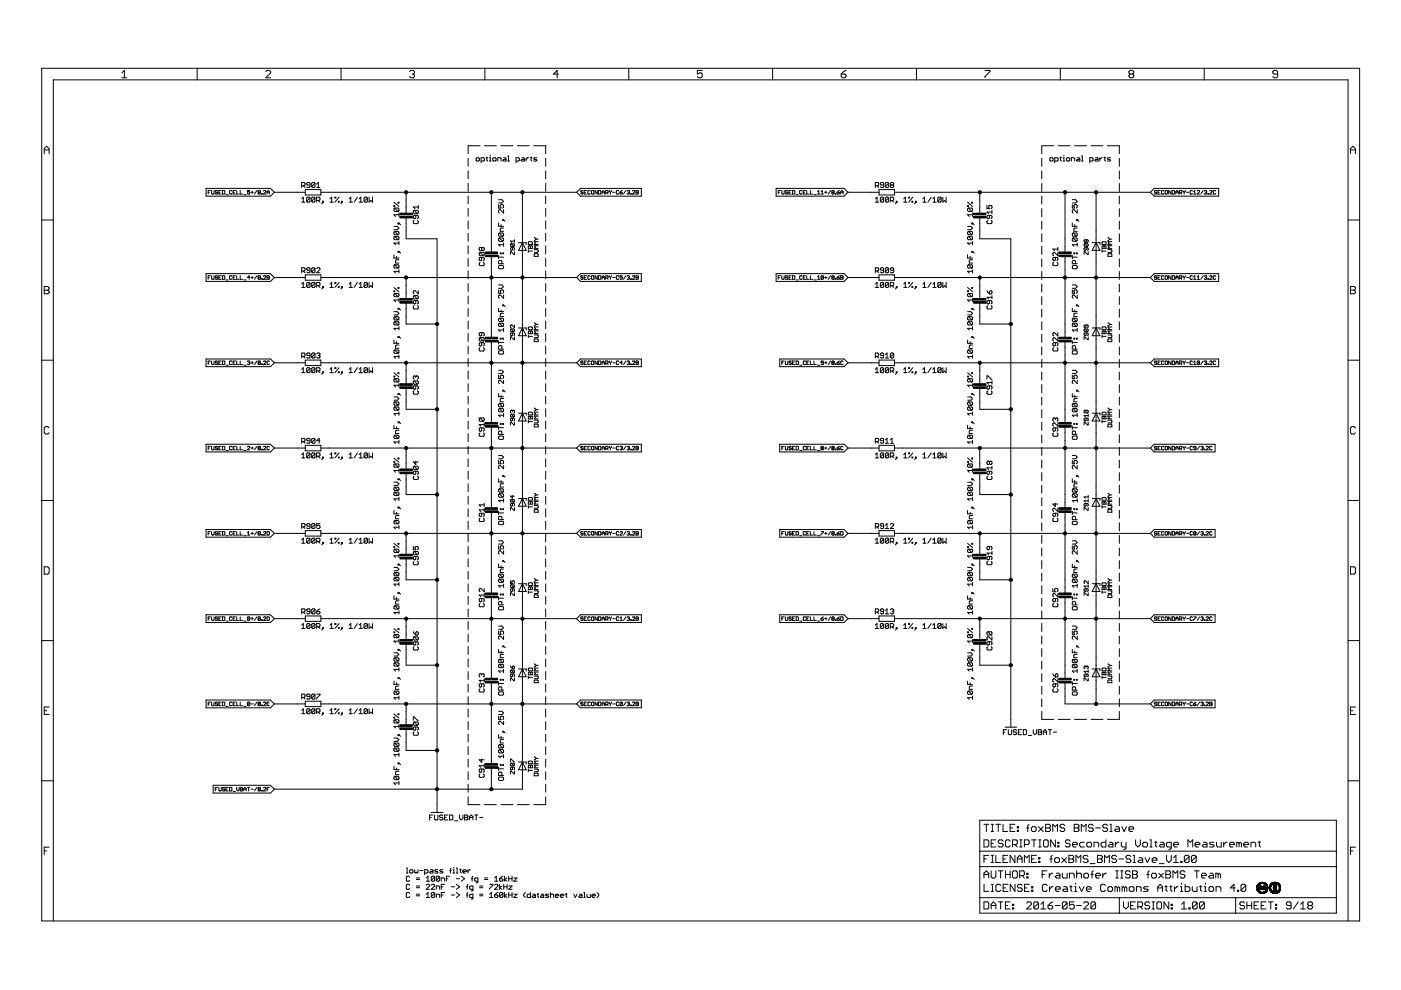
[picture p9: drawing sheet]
<svg xmlns="http://www.w3.org/2000/svg" width="297mm" height="210mm" viewBox="0 0 297 210" stroke-linecap="round" stroke-linejoin="round" font-family="sans-serif">
<g fill="none" stroke="#000" stroke-width=".21">
<path d="M8.8 14.5h279.5v180.8h-279.5zM25.8 15.5l.6-.6v1.6M25.8 16.5h1.1M41.8 14.5v2.4M56.3 15.2l.3-.3h.5l.3 .3v.3l-1.1 1h1.1M72.3 14.5v2.4M86.8 15.2l.3-.3h.5l.3 .3v.3l-.3 .2M87.4 15.7h.2M87.6 15.7l.3 .3v.2l-.3 .3h-.5l-.3-.3M102.8 14.5v2.4M118.4 15.7h-1.1l.8-.8v1.6M133.3 14.5v2.4"/>
<path d="M148.9 14.9h-1.1v.8l.6-.2h.2l.3 .2v.5l-.3 .3h-.5l-.3-.3M163.8 14.5v2.4M178.4 15.7h.7l.3 .3v.2l-.3 .3h-.5l-.2-.3zM179.4 14.9l-.5 .3-.5 .5M194.3 14.5v2.4M208.9 14.9h1v.3l-1 1v.3M224.8 14.5v2.4M239.6 15.7l-.2-.2v-.3l.2-.3h.5l.3 .3v.3l-.3 .2M239.6 15.7l-.2 .3v.2l.2 .3h.5l.3-.3v-.2l-.3-.3M239.6 15.7h.5M255.3 14.5v2.4M270.9 15.7h-.8l-.2-.2v-.3l.2-.3h.5l.3 .3v1l-.3 .3h-.5l-.2-.3"/>
<path d="M9.4 32.6v-1.1l.5-.5 .5 .5v1.1M9.4 31.8h1M43.7 39.9h13.6l.9 .9-.9 .8h-13.6zM64 39.4h.5l.2-.2v-.3l-.2-.2h-.5v1.1M64.3 39.4l.4 .4M65.7 39.2h-.5l-.2-.1 .2-.4h.4l.1 .2v.7l-.1 .2h-.4l-.2-.2M66.8 38.9l-.2-.2h-.3l-.2 .2v.7M66.8 38.9v.7l-.2 .2h-.3l-.2-.2M66.8 38.9l-.7 .7M67.1 39.8h.7M67.1 39.1l.4-.4v1.1M99.3 33.6v1.6"/>
<path d="M99.3 36.2v1.7M99.3 38.9v1.7M100.9 33.6l.2-.2h.4l.1 .2v.4l-.1 .1h-.4l-.2-.1zM101.8 30.9h-2.5v1.7M102 34.1h.5l.2-.1v-.4l-.2-.2h-.5v1.1M102.7 30.9h2.5M103.1 33.4h.3M103.2 33.3v.7l.2 .1M103.8 34.1h.3M103.8 33.4h.1v.7M103.9 32.9v.2M104.5 33.6l.1-.2h.4l.2 .2v.4l-.2 .1h-.4l-.1-.1z"/>
<path d="M105.5 34.1v-.7h.6l.1 .2v.5M106.2 30.9h2.5M106.8 33.4h.3l.2 .2v.5h-.5l-.2-.1 .2-.2h.5M107.7 34.1h.3M107.7 33.1h.1v1M109.4 34.1h.5l.2-.1v-.4l-.2-.2h-.5v1.1M109.7 30.9h2.5M110.7 33.4l.5 .2v.5h-.5l-.2-.1 .2-.2h.5M111.5 33.4v.7M112.1 33.4l-.6 .4M112.4 33.4h.4M112.6 33.3v.7l.2 .1"/>
<path d="M113.2 30.9h2.5v1.7M113.8 33.4h-.5l-.2 .2 .2 .2 .5 .2-.2 .1h-.5M115.7 33.6v1.6M115.7 36.2v1.7M115.7 38.9v1.7M123.1 39.9h12.9v1.7h-12.9l-.8-.8zM164.5 39.9h14.5l.8 .9-.8 .8h-14.5zM185.6 39.4h.5l.2-.2v-.3l-.2-.2h-.5v1.1M185.9 39.4l.4 .4M187.3 39.2h-.5l-.2-.1 .2-.4h.4l.1 .2v.7l-.1 .2-.6-.2M188.4 38.9l-.2-.2-.5 .2v.7M188.4 38.9v.7l-.2 .2-.5-.2"/>
<path d="M188.4 38.9l-.7 .7M189 39.2l-.2-.1 .2-.4 .5 .2-.2 .3M189 39.2l-.2 .2 .2 .4 .5-.2-.2-.4M189 39.2h.3M220.9 33.6v1.7M220.9 36.2v1.7M220.9 38.9v1.7M222.6 33.6l.5-.2 .2 .2v.4l-.5 .1-.2-.1zM223.4 30.9h-2.5v1.7M223.6 34.1h.6l.1-.1v-.4l-.1-.2h-.6v1.1M224.4 30.9h2.5M224.7 33.4h.3"/>
<path d="M224.9 33.3v.7l.1 .1M225.4 34.1h.3M225.4 33.4h.2v.7M225.6 32.9v.2M226.1 33.6l.5-.2 .2 .2v.4l-.2 .1h-.3l-.2-.1zM227.2 34.1v-.7h.5l.2 .2v.5M227.8 30.9h2.6M228.4 33.4l.5 .2v.5h-.5l-.2-.1 .2-.2h.5M229.3 34.1h.3M229.3 33.1h.2v1M231.1 34.1h.5l.2-.1v-.4l-.2-.2h-.5v1.1M231.3 30.9h2.5"/>
<path d="M232.3 33.4h.3l.2 .2v.5h-.5l-.2-.1 .2-.2h.5M233.2 33.4v.7M233.7 33.4l-.5 .4M234.1 33.4h.3M234.2 33.3v.7l.2 .1M234.8 30.9h2.5v1.7M235.5 33.4h-.6l-.1 .2 .1 .2h.4l.2 .2-.2 .1h-.5M237.3 33.6v1.7M237.3 36.2v1.7M237.3 38.9v1.7M244.7 39.9h13.7v1.7h-13.7l-.8-.8zM286.3 31.8h1.1"/>
<path d="M286.3 32.6v-1.1l.6-.5 .5 .5v1.1M8.8 46.7h2.5M43.7 58h13.6l.9 .8-.9 .9h-13.6zM44.1 58.8h.3M44.1 40.8h.3M44.6 58.5h-.5v.7M44.6 40.4h-.5v.7M44.9 58.5l.1 .7 .4-.1v-.6M44.9 40.4l.1 .7 .4-.1v-.6M46.1 58.6l-.1-.1-.4 .1 .2 .2 .3 .2-.1 .2-.4-.1M46.1 40.5l-.3-.1-.2 .2 .4 .2 .1 .2-.1 .1-.4-.1M46.4 58.8h.3"/>
<path d="M46.4 40.8h.3M46.9 40.4h-.5v.7h.5M46.9 58.5h-.5v.7h.5M47.2 40.4l.5 .1-.2 .6h-.3zM47.2 58.5l.5 .1-.2 .6h-.3zM47.9 59.4h.5M47.9 41.3h.5M49.2 40.5l-.2-.1-.3 .1 .1 .6 .4-.1M49.2 58.6l-.2-.1-.3 .1v.5l.1 .1 .4-.1M49.4 58.8h.3M49.4 40.8h.3M49.9 58.5h-.5v.7h.5"/>
<path d="M49.9 40.4h-.5v.7h.5M50.2 40.4v.7h.5M50.2 58.5v.7h.5M50.9 40.4v.7h.5M50.9 58.5v.7h.5M51.7 59.4h.5M51.7 41.3h.5M53 40.4h-.5v.4l.2-.2 .3 .2-.2 .3-.3-.1M53 58.8h-.5l.3-.3v.7M53.2 58.8h.5M53.2 40.8h.5M53.5 40.5v.5"/>
<path d="M53.5 58.6v.5M54.5 58.5l-.5 .7M54.5 40.4l-.5 .7M54.8 58.8l-.1-.1 .1-.2 .4 .1-.1 .2M54.8 40.8l-.1-.2 .1-.2 .4 .1-.1 .3M54.8 40.8l-.1 .1 .1 .2 .4-.1-.1-.2M54.8 58.8l-.1 .2 .1 .2 .4-.1-.1-.3M54.8 58.8h.3M54.8 40.8h.3M55.5 41l.1 .1zM55.5 59.1l.1 .1zM55.9 40.5l.1-.1 .4 .1-.5 .6h.5"/>
<path d="M55.9 58.6l.1-.1 .4 .1-.5 .6h.5M56.6 58.5l.5 .1-.1 .6h-.4zM56.6 41.1v-.5l.3-.2 .2 .2v.5M56.6 58.8h.4M56.6 40.8h.5M58.2 58.8h6.5M58.2 40.8h6.5M64 42.2l.3-.4v1.1M64 42.9h.7M64 57.5h.5l.2-.2-.2-.5h-.5v1M64.3 57.5l.4 .3M64.7 40.2h3.3v1.1h-3.3z"/>
<path d="M64.7 58.3h3.3v1.1h-3.3zM65.7 42l-.1-.2h-.4l-.2 .2v.7M65.7 57.3h-.5l-.2-.2 .2-.3h.4l.1 .2v.7l-.1 .1h-.4l-.2-.1M65.7 42v.7l-.1 .2h-.4l-.2-.2M65.7 42l-.7 .7M66.8 42l-.2-.2h-.3l-.2 .2v.7M66.8 57l-.2-.2h-.3l-.2 .2v.7M66.8 42v.7l-.2 .2h-.3l-.2-.2M66.8 57v.7l-.2 .1h-.3l-.2-.1M66.8 42l-.7 .7M66.8 57l-.7 .7M67.1 42.5h.6l.1-.2v-.3l-.1-.2h-.6v1.1"/>
<path d="M67.1 57l.2-.2h.4l.1 .2v.1l-.7 .7h.7M67.5 42.5l.3 .4M68 58.8h54.3M68 40.8h54.3M68.4 42.7h.2v.2h-.2zM68.6 42.9l-.4 .3M70 42.2l.3-.4v1.1M70 42.9h.7M71 41.8h.2v.2h-.2zM71 59.9h.2v.1h-.2zM71.7 42.7h.2v.2h-.2zM71.9 59.9l-.9 1"/>
<path d="M71.9 41.8l-.9 1.1M72.4 42.7h.2v.2h-.2zM72.6 42.9l-.3 .3M74 42.2l.4-.4v1.1M74 42.9h.7M75.8 59.9l-.7 1M75.8 41.8l-.7 1.1M76.1 42.2l.4-.4v1.1M76.1 42.9h.8M77.9 42l-.2-.2-.5 .2v.7M77.9 42v.7l-.2 .2h-.3l-.2-.2M77.9 42l-.7 .7"/>
<path d="M78.3 41.8v1.1l.3-.4 .4 .4v-1.1M78.3 59.9v1l.3-.3 .4 .3v-1M83.5 43.6h.2v.2h-.2zM83.5 54v.7h1.1M83.5 48h.7l.4 .4-.4 .3h-.7M83.5 42.9l1.1 .9M83.7 44.1h.7l.2 .2v.3l-.2 .2M83.7 49.1h.7l.2 .1v.4l-.2 .2M83.7 50.1h.7l.2 .2v.4l-.2 .1M83.7 56.1h.7l.2 .2v.4l-.2 .1M83.7 44.1l-.2 .2 .2 .5h.7M83.7 49.1l-.2 .1v.4l.2 .2h.7"/>
<path d="M83.7 50.1l-.2 .2v.4l.2 .1h.7M83.7 56.1l-.2 .2v.4l.2 .1h.7M83.7 56.1l.7 .7M83.7 50.1l.7 .7M83.7 49.1l.7 .7M83.7 44.1l.7 .7M84.1 54.4v.3M84.4 42.9h.2v.2h-.2zM84.4 47.3h.2v.2h-.2zM84.4 53.3h.2v.2h-.2zM84.6 45.2v.7M84.6 51.2v.7"/>
<path d="M84.6 57.2v.7M84.6 55.1h-.5l-.2 .1v.6h.7M84.6 57.5h-1.1l.4 .4M84.6 53.3l.3 .4M84.6 51.5h-1.1l.4 .4M84.6 47.3l.3 .3M84.6 45.5h-1.1l.4 .4M86.1 40.8v4.4M86.1 46.2v4.4h6.6v121.7M86.1 58.8v4.5M87.8 44.6l-.2 .2v.3l.2 .2h.7M87.8 46.7l-.2 .2v.3l.2 .2h.7l.2-.2v-.3l-.2-.2"/>
<path d="M87.8 44.6h.7l.2 .2v.3l-.2 .2M87.8 44.6l.7 .7M88.2 45.7v.5l-.2 .2-.4-.2v-.4l.2-.1h.7l.2 .1v.4l-.2 .2M88.7 43.5v.7M88.7 43.9h-1.1l.4 .3M99.3 41.5v1.7M99.3 44.2v1.7M99.3 46.8v1.7M99.3 49.5v1.7M99.3 52.1v1.7M99.3 54.8v1.7M99.3 57.4v1.7"/>
<path d="M101.8 53.5h.7l.2 .2v.3l-.2 .2M101.8 53.5l-.2 .2v.3l.2 .2h.7M101.8 55.6l-.2 .2v.4l.2 .1h.7l.2-.1v-.4l-.2-.2M101.8 53.5l.7 .7M102.1 54.6v.5l-.1 .2-.4-.2v-.4l.2-.1h.7l.2 .1v.4l-.2 .2M102.1 52.6l-.1-.1-.4 .1v.4l.2 .1 .3-.1M102.1 52.6l.2-.1 .4 .1v.4l-.2 .1-.4-.1M102.1 52.6v.4M104.2 40.8v12.6M104.2 54.4v17.1M105.7 43.4v.7h.5l-.1-.5 .1-.2h.4l.2 .2-.2 .5M105.7 42.3h.7l.4 .4-.4 .3h-.7"/>
<path d="M105.7 47.3v.7h1.1M105.7 54.2v.7M105.7 54.5h1.1M105.9 50.5l-.2 .1v.4l.2 .2h.7M105.9 49.4l-.2 .2v.3l.2 .2h.7M105.9 56.3h.7l.2 .5-.2 .2h-.7l-.2-.2zM105.9 49.4h.7l.2 .2v.3l-.2 .2M105.9 50.5h.7l.2 .1v.4l-.2 .2M105.9 50.5l.7 .7M105.9 49.4l.7 .7M106.1 53.6h.1v.2h-.1zM106.2 47.6v.4"/>
<path d="M106.4 55.9v-.5l-.2-.2h-.3l-.2 .2v.5h1.1M106.6 53.6h.2v.2h-.2zM106.6 46.6h.2v.2h-.2zM106.8 44.4v.8l-.7-.8-.4 .2 .2 .6M106.8 51.5v.7M106.8 48.3h-.6l-.1 .2v.5h.7M106.8 51.9h-1.1l.4 .3M106.8 46.6l.3 .3M108.4 51.7l-.2 .4 .2 .1h.5M108.4 51.7h.5l.2 .1-.2 .4M108.4 51.7l.5 .5M108.6 52.5v.4l-.1 .2-.3-.2 .2-.4h.5l.2 .2-.2 .4"/>
<path d="M109.1 53.4v.5l-.7-.5h-.2v.5M109.1 50.8v.6M109.1 51.1h-.9l.3 .3M109.9 51.5h1.7v.4M110.8 51.5l.8 1.6h-1.7zM110.8 40.8v126.5h-52.6M112 53.2h.9M112 52.2l.2-.1 .3 .1 .2-.1 .2 .1v.5h-.9zM112 52.9v.6M112.2 51.2h.5l.2 .2v.4h-.9v-.4zM112.5 52.2v.5M113.3 50.4l.4 .3"/>
<path d="M113.3 52.9h.7l.1 .2-.1 .4h-.7M113.4 53.8h.6l.1 .1v.5h-.8zM113.7 50.7l-.4 .3M113.7 50.7h.4M114.1 52.1h-.8l.2 .3-.2 .3h.8M114.1 51.2h-.8l.2 .3-.2 .3h.8M115.7 41.5v1.7M115.7 44.2v1.7M115.7 46.8v1.7M115.7 49.5v1.7M115.7 52.1v1.7M115.7 54.8v1.7"/>
<path d="M115.7 57.4v1.7M123.1 58h12.9v1.7h-12.9l-.8-.9zM123.6 40.5l-.1-.1-.4 .1 .2 .3 .3 .1-.1 .2-.4-.1M123.6 58.6l-.1-.1-.4 .1 .2 .2 .3 .2-.1 .2-.4-.1M123.9 58.8h.2M123.9 40.8h.2M124.4 40.4h-.5v.7h.5M124.4 58.5h-.5v.7h.5M125.1 58.6l-.1-.1-.4 .1 .2 .6 .3-.1M125.1 40.5l-.1-.1-.4 .1 .2 .6 .3-.1M125.4 58.6l.1-.1 .4 .1-.1 .6-.4-.1zM125.5 40.4l.4 .1-.1 .6-.4-.1z"/>
<path d="M126.6 40.4v.7l-.4-.7v.7M126.6 58.5v.7l-.4-.7v.7M126.9 40.4l.5 .1-.1 .6h-.4zM126.9 58.5l.5 .1-.1 .6h-.4zM127.7 41.1v-.5l.2-.2 .3 .2v.5M127.7 59.2v-.5l.2-.2 .3 .2v.5M127.7 58.8h.5M127.7 40.8h.5M128.4 40.9l.5-.1-.1-.4h-.4v.7M128.4 59h.4l.1-.4-.5-.1v.7M128.7 59l.2 .2M128.7 40.9l.2 .2"/>
<path d="M129.2 40.4l.2 .4M129.2 58.5l.2 .3M129.4 40.8v.3M129.4 58.8v.4M129.7 40.4l-.3 .4M129.7 58.5l-.3 .3M129.9 58.8h.5M129.9 40.8h.5M131.2 40.5l-.1-.1-.4 .1v.5l.1 .1 .4-.1M131.2 58.6l-.1-.1-.4 .1v.5l.1 .1 .4-.1M131.4 40.8h.4l.2 .2-.4 .1zM132 58.5h-.6v.3l.3-.1 .3 .1-.2 .4-.4-.1"/>
<path d="M132 40.4l-.6 .4M132.7 58.5l-.5 .7M132.7 40.4l-.5 .7M132.9 58.6l.4-.1 .2 .1-.2 .2M132.9 40.5l.4-.1 .2 .1-.2 .3M133.2 58.8h.1M133.2 40.8h.1M133.3 40.8l.2 .1-.2 .2-.4-.1M133.3 58.8l.2 .2-.2 .2-.4-.1M133.7 41l.1 .1zM133.7 59.1l.1 .1zM134.1 58.6l.1-.1 .4 .1-.5 .6h.5"/>
<path d="M134.1 40.5l.1-.1 .4 .1-.5 .6h.5M134.9 58.5l.5 .1-.2 .6h-.3zM134.9 40.4l.5 .1-.2 .6h-.3zM134.9 58.8h.3M134.9 40.8h.3M164.5 58h14.5l.8 .8-.8 .9h-14.5zM165 58.8h.2M165 40.8h.2M165.5 58.5h-.5v.7M165.5 40.4h-.5v.7M165.8 40.4l.1 .7 .4-.1v-.6M165.8 58.5l.1 .7 .4-.1v-.6"/>
<path d="M167 58.6l-.4-.1-.1 .2 .4 .1 .1 .3-.1 .1-.4-.1M167 40.5l-.4-.1-.1 .2 .4 .2 .1 .2-.1 .1-.4-.1M167.3 58.8h.2M167.3 40.8h.2M167.8 58.5h-.5v.7h.5M167.8 40.4h-.5v.7h.5M168 58.5l.5 .1-.1 .6h-.4zM168 40.4l.5 .1-.1 .6h-.4zM168.8 59.4h.5M168.8 41.3h.5M170.1 58.6l-.2-.1-.4 .1v.5l.2 .1 .4-.1M170.1 40.5l-.2-.1-.4 .1v.5l.2 .1 .4-.1"/>
<path d="M170.3 58.8h.3M170.3 40.8h.3M170.8 58.5h-.5v.7h.5M170.8 40.4h-.5v.7h.5M171 58.5v.7h.6M171 40.4v.7h.6M171.8 58.5v.7h.5M171.8 40.4v.7h.5M172.6 59.4h.5M172.6 41.3h.5M173.3 59.2h.5M173.3 41.1h.5"/>
<path d="M173.3 58.7l.3-.2v.7M173.3 40.6l.3-.2v.7M174.1 41.1h.5M174.1 40.6l.2-.2v.7M174.6 58.6l-.1-.1-.4 .1v.5M174.6 58.6l-.1 .6-.4-.1M174.6 58.6l-.5 .5M174.8 58.8h.5M174.8 40.8h.5M175.1 40.5v.5M175.1 58.6v.5M176.1 58.5l-.5 .7"/>
<path d="M176.1 40.4l-.5 .7M176.5 40.8l-.1 .1 .1 .2 .4-.1-.2-.2M176.5 58.8l-.1 .2 .1 .2 .4-.1-.2-.3M176.5 58.8l-.1-.1 .1-.2 .4 .1-.2 .2M176.5 58.8h.2M176.5 40.8l-.1-.2 .1-.2 .4 .1-.2 .3M176.5 40.8h.2M177.1 59.1l.1 .1zM177.1 41l.1 .1zM177.5 58.8h.4l.1 .3-.4 .1zM177.5 40.8h.4l.1 .2-.4 .1zM178 58.5l-.5 .3"/>
<path d="M178 40.4l-.5 .4M178.2 41.1v-.5l.3-.2 .3 .2v.5M178.2 58.5l.6 .1-.2 .6h-.4zM178.2 58.8h.4M178.2 40.8h.6M179.8 58.8h6.6M179.8 40.8h6.6M185.6 42.9h.7M185.6 42.2l.3-.4v1.1M185.6 57.5h.5l.2-.2-.2-.5h-.5v1M185.9 57.5l.4 .3M186.4 58.3h3.3v1.1h-3.3z"/>
<path d="M186.4 40.2h3.3v1.1h-3.3zM187.3 42v.7l-.1 .2h-.4l-.2-.2M187.3 42l-.1-.2-.6 .2v.7M187.3 57.3h-.5l-.2-.2 .2-.3h.4l.1 .2v.7l-.1 .1-.6-.1M187.3 42l-.7 .7M188.4 42v.7l-.2 .2h-.3l-.2-.2M188.4 42l-.2-.2-.5 .2v.7M188.4 57l-.2-.2h-.3l-.2 .2v.7M188.4 57v.7l-.2 .1-.5-.1M188.4 42l-.7 .7M188.4 57l-.7 .7M188.8 42.5h.5l.2-.2v-.3l-.2-.2h-.5v1.1"/>
<path d="M189.1 42.5l.4 .4M189.5 57.3h-.5l-.2-.2 .2-.3h.3l.2 .2v.7l-.2 .1-.5-.1M189.7 58.8h54.2M189.7 40.8h54.2M190 42.7h.2v.2h-.2zM190.2 42.9l-.4 .3M191.6 42.9h.7M191.6 42.2l.3-.4v1.1M192.7 59.9h.1v.1h-.1zM192.7 41.8h.1v.2h-.1zM193.4 42.7h.1v.2h-.1zM193.5 59.9l-.8 1"/>
<path d="M193.5 41.8l-.8 1.1M194.1 42.7h.1v.2h-.1zM194.2 42.9l-.3 .3M195.7 42.9h.7M195.7 42.2l.3-.4v1.1M197.4 59.9l-.7 1M197.4 41.8l-.7 1.1M197.8 42.9h.7M197.8 42.2l.3-.4v1.1M199.5 42v.7l-.1 .2h-.4l-.2-.2M199.5 42l-.1-.2h-.4l-.2 .2v.7M199.5 42l-.7 .7"/>
<path d="M199.9 41.8v1.1l.3-.4 .4 .4v-1.1M199.9 59.9v1l.3-.3 .4 .3v-1M205.1 54v.7h1.1M205.1 48h.7l.4 .4-.4 .3h-.7M205.1 43.6h.2v.2h-.2zM205.1 42.9l1.1 .9M205.3 56.1l-.2 .2v.4l.2 .1h.7M205.3 56.1h.7l.2 .2v.4l-.2 .1M205.3 50.1l-.2 .2v.4l.2 .1h.7M205.3 50.1h.7l.2 .2v.4l-.2 .1M205.3 49.1l-.2 .1v.4l.2 .2h.7M205.3 49.1h.7l.2 .1v.4l-.2 .2"/>
<path d="M205.3 44.1l-.2 .2v.3l.2 .2h.7M205.3 44.1h.7l.2 .2-.2 .5M205.3 56.1l.7 .7M205.3 50.1l.7 .7M205.3 49.1l.7 .7M205.3 44.1l.7 .7M205.7 54.4v.3M206 53.3h.2v.2h-.2zM206 47.3h.2v.2h-.2zM206 42.9h.2v.2h-.2zM206.2 57.5h-1.1l.4 .4M206.2 55.1h-.5l-.2 .1v.6h.7"/>
<path d="M206.2 51.5h-1.1l.4 .4M206.2 45.5h-1.1l.4 .4M206.2 45.2v.7M206.2 51.2v.7M206.2 57.2v.7M206.2 53.3l.4 .4M206.2 47.3l.4 .3M207.7 40.8v4.4M207.7 46.2v4.4h6.6v103.6M207.7 58.8v4.5M209.3 43.5v.7h.5l-.2-.3 .2-.4h.3l.2 .2v.4l-.2 .1M209.4 46.7l-.1 .2v.3l.1 .2h.7l.2-.2-.2-.5"/>
<path d="M209.8 45.7v.5l-.2 .2-.3-.2v-.4l.1-.1h.7l.2 .1v.4l-.2 .2M210.3 44.6v.7M210.3 45h-1l.3 .3M220.9 41.6v1.7M220.9 44.2v1.7M220.9 46.9v1.7M220.9 49.6v1.7M220.9 52.2v1.7M220.9 54.9v1.7M220.9 57.6v1.6M223.4 55.6l-.2 .2v.4l.2 .1h.7l.2-.1-.2-.6M223.8 54.6v.5l-.2 .2-.4-.2v-.4l.2-.1h.7l.2 .1v.4l-.2 .2"/>
<path d="M224.3 53.5v.7l-.7-.7-.4 .2v.3l.2 .2M224.3 52.5v.6M224.3 52.8h-1.1l.4 .3M225.8 40.8v12.6M225.8 54.4v17.1M227.4 43.4v.7h.5l-.2-.5 .2-.2h.3l.2 .2-.2 .5M227.4 42.3h.6l.4 .4-.4 .3h-.6M227.4 54.5h1M227.4 47.3v.7h1M227.4 54.2v.7M227.5 49.4l-.1 .2v.3l.1 .2h.7M227.5 56.3h.7l.2 .5-.2 .2h-.7l-.1-.2z"/>
<path d="M227.5 50.5l-.1 .1v.4l.1 .2h.7M227.5 50.5h.7l.2 .1v.4l-.2 .2M227.5 49.4h.7l.2 .2v.3l-.2 .2M227.5 50.5l.7 .7M227.5 49.4l.7 .7M227.7 53.6h.2v.2h-.2zM227.9 47.6v.4M228 55.9v-.5l-.1-.2h-.4l-.1 .2v.5h1M228.2 53.6h.2v.2h-.2zM228.2 46.6h.2v.2h-.2zM228.4 51.9h-1l.3 .3M228.4 48.3h-.5l-.2 .2v.5h.7"/>
<path d="M228.4 44.4v.8l-.7-.8h-.2l-.1 .2 .1 .6M228.4 51.5v.7M228.4 46.6l.3 .3M230 51.7l-.2 .1 .2 .4h.6M230 51.7h.6l.1 .1-.1 .4M230 51.7l.6 .5M230.3 51l-.2-.2-.3 .2 .2 .4 .3-.2M230.3 51l.1-.2 .3 .2-.1 .4-.3-.2M230.3 52.5v.4l-.2 .2-.3-.2 .2-.4h.6l.1 .2-.1 .4M230.3 51v.2M230.7 53.4v.5l-.7-.5h-.2v.5M231.6 51.5h1.6v.4"/>
<path d="M232.4 51.5l.8 1.6h-1.6zM232.4 40.8v108.4M233.7 53.2h.8M233.7 52.9v.6M233.8 52.1l.3 .1 .3-.1 .1 .1v.5h-.8v-.5zM233.8 51.2h.6l.1 .2v.4h-.8v-.4zM234.1 52.2v.5M234.9 53.9l.1-.1h.6l.1 .6h-.8zM234.9 52.9h.7l.1 .2-.1 .4h-.7M234.9 50.4l.4 .3M235.3 50.7l-.4 .3M235.3 50.7h.4"/>
<path d="M235.7 52.1h-.8l.3 .3-.3 .3h.8M235.7 51.2h-.8l.3 .3-.3 .3h.8M237.3 41.6v1.7M237.3 44.2v1.7M237.3 46.9v1.7M237.3 49.6v1.7M237.3 52.2v1.7M237.3 54.9v1.7M237.3 57.6v1.6M244.7 58h13.7v1.7h-13.7l-.8-.9zM245.3 40.5l-.4-.1-.1 .2 .3 .2 .2 .2-.2 .1-.3-.1M245.3 58.6l-.2-.1-.3 .1 .1 .2 .4 .2-.2 .2-.3-.1"/>
<path d="M245.5 58.8h.3M245.5 40.8h.3M246 58.5h-.5v.7h.5M246 40.4h-.5v.7h.5M246.8 58.6l-.2-.1-.3 .1 .1 .6 .4-.1M246.8 40.5l-.2-.1-.3 .1 .1 .6 .4-.1M247.1 58.5l.4 .1-.1 .6-.4-.1zM247.1 40.4l.4 .1-.1 .6-.4-.1zM248.3 40.4v.7l-.5-.7v.7M248.3 58.5v.7l-.5-.7v.7M248.5 58.5l.5 .1-.1 .6h-.4zM248.5 40.4l.5 .1-.1 .6h-.4z"/>
<path d="M249.3 58.8h.5M249.3 40.8h.5M249.3 41.1v-.5l.2-.2 .3 .2v.5M249.3 59.2v-.5l.2-.2 .3 .2v.5M250 59h.4l.1-.4-.5-.1v.7M250 40.9l.5-.1-.1-.4h-.4v.7M250.3 59l.2 .2M250.3 40.9l.2 .2M250.8 40.4l.3 .4M250.8 58.5l.3 .3M251.1 40.8v.3M251.1 58.8v.4"/>
<path d="M251.3 40.4l-.2 .4M251.3 58.5l-.2 .3M251.6 58.8h.5M251.6 40.8h.5M252.8 58.6l-.1-.1-.4 .1 .1 .6 .4-.1M252.8 40.5l-.1-.1-.4 .1 .1 .6 .4-.1M253.1 58.7l.2-.2v.7M253.1 59.2h.5M253.1 41.1h.5M253.1 40.6l.2-.2v.7M253.8 40.5l.2-.1 .3 .1-.5 .6h.5M253.8 58.7l.3-.2v.7"/>
<path d="M253.8 59.2h.5M255.1 58.5l-.5 .7M255.1 40.4l-.5 .7M255.4 58.6l.3-.1 .1 .1-.1 .2M255.4 40.5l.3-.1 .1 .1-.1 .3M255.6 58.8h.1M255.6 40.8h.1M255.7 58.8l.1 .2-.1 .2-.3-.1M255.7 40.8l.1 .1-.1 .2-.3-.1M256.1 59.1l.1 .1zM256.1 41l.1 .1zM256.5 58.6l.1-.1 .4 .1-.5 .6h.5"/>
<path d="M256.5 40.5l.1-.1 .4 .1-.5 .6h.5M257.7 40.5l-.1-.1-.4 .1 .2 .6 .3-.1M257.7 58.6l-.1-.1-.4 .1 .2 .6 .3-.1M285.8 46.7h2.5M8.8 76.4h2.5M9.4 60.7h.7l.3 .3v.3l-.3 .2 .3 .3v.2l-.3 .3h-.7zM9.4 61.5h.7M43.7 76.1h13.6l.9 .8-.9 .8h-13.6zM44.1 76.9h.3M44.6 76.5h-.5v.8M44.9 76.5l.1 .8 .4-.1v-.7M46.1 76.7l-.3-.2-.2 .3 .4 .1 .1 .3-.1 .1-.4-.1"/>
<path d="M46.4 76.9h.3M46.9 76.5h-.5v.8h.5M47.2 76.5l.5 .2-.2 .6h-.3zM47.9 77.4h.5M49.2 76.7l-.2-.2-.3 .2 .1 .6 .4-.1M49.4 76.9h.3M49.9 76.5h-.5v.8h.5M50.2 76.5v.8h.5M50.9 76.5v.8h.5M51.7 77.4h.5M52.5 76.7l.3-.2 .2 .2-.2 .2M52.7 76.9h.1"/>
<path d="M52.8 76.9l.2 .1-.2 .3-.3-.1M53.2 76.9h.5M53.5 76.7v.5M54.5 76.5l-.5 .8M54.8 76.9l-.1-.1 .1-.3 .4 .2-.1 .2M54.8 76.9l-.1 .1 .1 .3 .4-.1-.1-.3M54.8 76.9h.3M55.5 77.2l.1 .1zM55.9 76.7l.1-.2 .4 .2-.5 .6h.5M57.1 76.7l-.1-.2-.4 .2v.5l.1 .1 .4-.1M58.2 76.9h6.5M64 60.2l.3-.3v1"/>
<path d="M64 78.3l.3-.3v1M64 79h.7M64 75.6h.5l.2-.2-.2-.6h-.5v1.1M64 60.9h.7M64.3 75.6l.4 .3M64.7 76.3h3.3v1.2h-3.3zM65.7 60l-.1-.1h-.4l-.2 .1v.8M65.7 75.4h-.5l-.2-.2 .2-.4h.4l.1 .2v.7l-.1 .2h-.4l-.2-.2M65.7 78.1l-.1-.1h-.4l-.2 .1v.7M65.7 60v.8l-.1 .1h-.4l-.2-.1M65.7 78.1v.7l-.1 .2h-.4l-.2-.2M65.7 78.1l-.7 .7"/>
<path d="M65.7 60l-.7 .8M66.8 60l-.2-.1h-.3l-.2 .1v.8M66.8 75l-.2-.2h-.3l-.2 .2v.7M66.8 78.1l-.2-.1h-.3l-.2 .1v.7M66.8 60v.8l-.2 .1h-.3l-.2-.1M66.8 75v.7l-.2 .2h-.3l-.2-.2M66.8 78.1v.7l-.2 .2h-.3l-.2-.2M66.8 78.1l-.7 .7M66.8 60l-.7 .8M66.8 75l-.7 .7M67.1 60.6h.6l.1-.2v-.4l-.1-.1h-.6v1M67.1 78.7h.6l.1-.2v-.4l-.1-.1h-.6v1"/>
<path d="M67.1 75l.2-.2h.4l.1 .2-.1 .4M67.5 78.7l.3 .3M67.5 60.6l.3 .3M67.5 75.4h.2M67.7 75.4l.1 .2-.1 .3h-.4l-.2-.2M68 76.9h54.3M68.4 60.8h.2v.1h-.2zM68.4 78.8h.2v.2h-.2zM68.6 79l-.4 .4M68.6 60.9l-.4 .4M70 60.2l.3-.3v1M70 78.3l.3-.3v1"/>
<path d="M70 79h.7M70 60.9h.7M71 78h.2v.1h-.2zM71.7 60.8h.2v.1h-.2zM71.7 78.8h.2v.2h-.2zM71.9 78l-.9 1M72.4 60.8h.2v.1h-.2zM72.4 78.8h.2v.2h-.2zM72.6 79l-.3 .4M72.6 60.9l-.3 .4M74 60.2l.4-.3v1M74 78.3l.4-.3v1"/>
<path d="M74 79h.7M74 60.9h.7M75.8 78l-.7 1M76.1 60.2l.4-.3v1M76.1 78.3l.4-.3v1M76.1 79h.8M76.1 60.9h.8M77.9 60l-.2-.1-.5 .1v.8M77.9 78.1l-.2-.1-.5 .1v.7M77.9 60v.8l-.2 .1-.5-.1M77.9 78.1v.7l-.2 .2-.5-.2M77.9 78.1l-.7 .7"/>
<path d="M77.9 60l-.7 .8M78.3 78v1l.3-.3 .4 .3v-1M83.5 61.7h.2v.1h-.2zM83.5 72.1v.7h1.1M83.5 79.8h.2v.1h-.2zM83.5 79l1.1 .9M83.5 66.1h.7l.4 .3-.4 .4h-.7M83.5 61l1.1 .8M83.7 62.2h.7l.2 .2v.3l-.2 .2M83.7 67.1h.7l.2 .2v.4l-.2 .1M83.7 68.2h.7l.2 .2v.3l-.2 .2M83.7 74.2h.7l.2 .2v.3l-.2 .2"/>
<path d="M83.7 62.2l-.2 .2 .2 .5h.7M83.7 67.1l-.2 .2v.4l.2 .1h.7M83.7 68.2l-.2 .2v.3l.2 .2h.7M83.7 74.2l-.2 .2v.3l.2 .2h.7M83.7 74.2l.7 .7M83.7 68.2l.7 .7M83.7 67.1l.7 .7M83.7 62.2l.7 .7M84.1 72.4v.4M84.4 61h.2v.2h-.2zM84.4 65.4h.2v.2h-.2zM84.4 71.4h.2v.2h-.2z"/>
<path d="M84.4 79h.2v.2h-.2zM84.6 63.3v.7M84.6 69.3v.7M84.6 75.3v.7M84.6 73.2h-.5l-.2 .1v.6h.7M84.6 75.6h-1.1l.4 .4M84.6 71.4l.3 .3M84.6 69.6h-1.1l.4 .4M84.6 65.4l.3 .3M84.6 63.6h-1.1l.4 .4M86.1 64.3v4.4h6.6M86.1 76.9v4.5"/>
<path d="M87.8 62.7l-.2 .2v.3l.2 .2h.7M87.8 64.8l-.2 .2 .2 .5h.7l.2-.2v-.3l-.2-.2M87.8 62.7h.7l.2 .2v.3l-.2 .2M87.8 62.7l.7 .7M88.2 79.9l.1-.2 .4 .2v.3l-.2 .2M88.2 63.7v.6l-.2 .1-.4-.1 .2-.6h.7l.2 .2v.4l-.2 .1M88.2 79.9l-.2-.2-.4 .2 .2 .5M88.2 79.9v.2M88.7 61.6v.7l-.7-.7-.4 .2v.3l.2 .2M99.3 60.1v1.7M99.3 62.8v1.6M99.3 65.4v1.7"/>
<path d="M99.3 68.1v1.6M99.3 70.7v1.7M99.3 73.4v1.7M99.3 76v1.7M99.3 78.7v1.7M101.8 71.6h.7l.2 .2v.3l-.2 .2M101.8 71.6l-.2 .2v.3l.2 .2h.7M101.8 73.7l-.2 .2 .2 .5h.7l.2-.2v-.3l-.2-.2M101.8 71.6l.7 .7M102.1 72.6v.6l-.1 .1-.4-.1 .2-.6h.7l.2 .2v.4l-.2 .1M102.1 70.5v.6l-.1 .1-.4-.1 .2-.6h.7l.2 .2v.4l-.2 .1M104.2 72.5v17.1"/>
<path d="M105.7 61.5v.7h.5l-.1-.4 .1-.3h.4l.2 .2-.2 .5M105.7 65.4v.7h1.1M105.7 72.2v.7M105.7 79.6v.7h.5l-.1-.4 .1-.3h.4l.2 .1v.4l-.2 .2M105.7 72.6h1.1M105.7 60.4h.7l.4 .4-.4 .3h-.7M105.7 78.5h.7l.4 .3-.4 .4h-.7M105.9 67.5l-.2 .1v.4l.2 .2h.7M105.9 68.5l-.2 .2v.4l.2 .1h.7M105.9 74.4h.7l.2 .5-.2 .2h-.7l-.2-.2zM105.9 67.5h.7l.2 .1v.4l-.2 .2M105.9 68.5h.7l.2 .2v.4l-.2 .1"/>
<path d="M105.9 68.5l.7 .7M105.9 67.5l.7 .7M106.1 71.7h.1v.2h-.1zM106.2 65.7v.4M106.4 74v-.5l-.2-.2h-.3l-.2 .2v.5h1.1M106.6 71.7h.2v.2h-.2zM106.6 64.7h.2v.1h-.2zM106.8 64.7l.3 .3M106.8 62.5v.7l-.7-.7-.4 .2 .2 .5M106.8 69.6v.7M106.8 66.4h-.6l-.1 .2v.5h.7M106.8 70h-1.1l.4 .3"/>
<path d="M108.4 69.7l-.2 .5 .2 .1h.5M108.4 69.7h.5l.2 .2-.2 .4M108.4 69.7l.5 .6M108.6 70.6v.4l-.1 .2-.3-.2 .2-.4h.5l.2 .1-.2 .5M109.1 68.9v.6l-.6-.6-.3 .1 .2 .5M109.1 71.4v.6l-.7-.6h-.2v.6M109.9 69.5h1.7v.4M110.8 69.5l.8 1.7h-1.7zM112 70.3l.2-.1 .3 .1 .2-.1 .2 .1v.4h-.9zM112 71v.6M112 71.3h.9M112.2 69.3h.5l.2 .2v.4h-.9v-.4z"/>
<path d="M112.5 70.3v.4M113.3 71h.7l.1 .2-.1 .4h-.7M113.3 68.5l.4 .3M113.4 71.9h.6l.1 .1v.4h-.8zM113.7 68.8l-.4 .2M113.7 68.8h.4M114.1 70.2h-.8l.2 .3-.2 .2h.8M114.1 69.3h-.8l.2 .3-.2 .3h.8M115.7 60.1v1.7M115.7 62.8v1.6M115.7 65.4v1.7M115.7 68.1v1.6"/>
<path d="M115.7 70.7v1.7M115.7 73.4v1.7M115.7 76v1.7M115.7 78.7v1.7M122.3 76.9l.8-.8h12.9v1.6h-12.9zM123.6 76.7l-.1-.2-.4 .2 .2 .2 .3 .1-.1 .3-.4-.1M123.9 76.9h.2M124.4 76.5h-.5v.8h.5M125.1 76.7l-.1-.2-.4 .2 .2 .6 .3-.1M125.4 76.7l.1-.2 .4 .2-.1 .6-.4-.1zM126.6 76.5v.8l-.4-.8v.8M126.9 76.5l.5 .2-.1 .6h-.4z"/>
<path d="M127.7 77.3v-.5l.2-.3 .3 .3v.5M127.7 76.9h.5M128.4 77h.4l.1-.3-.5-.2v.8M128.7 77l.2 .3M129.2 76.5l.2 .4M129.4 76.9v.4M129.7 76.5l-.3 .4M129.9 76.9h.5M131.2 76.7l-.1-.2-.4 .2v.5l.1 .1 .4-.1M132 76.9h-.6l.4-.4v.8M132.7 76.5l-.5 .8M132.9 76.7l.4-.2 .2 .2-.2 .2"/>
<path d="M133.2 76.9h.1M133.3 76.9l.2 .1-.2 .3-.4-.1M133.7 77.2l.1 .1zM134.1 76.7l.1-.2 .4 .2-.5 .6h.5M134.9 76.5l.5 .2-.2 .6h-.3zM134.9 76.9h.3M165.3 76.1h13.7l.8 .8-.8 .8h-13.7zM165.8 76.9h.2M166.3 76.5h-.5v.8M166.5 76.5l.1 .8 .4-.1v-.7M167.8 76.7l-.1-.2-.4 .2 .1 .2 .4 .1-.1 .3-.4-.1M168 76.9h.3"/>
<path d="M168.5 76.5h-.5v.8h.5M168.8 76.5l.5 .2-.1 .6h-.4zM169.5 77.4h.6M170.8 76.7l-.1-.2-.4 .2 .1 .6 .4-.1M171 76.9h.3M171.6 76.5h-.6v.8h.6M171.8 76.5v.8h.5M172.6 76.5v.8h.5M173.3 77.4h.5M174.6 76.9l-.5-.1 .1-.3 .4 .2v.5l-.1 .1-.4-.1M174.8 76.9h.5M175.1 76.7v.5"/>
<path d="M176.1 76.5l-.5 .8M176.5 76.9l-.1-.1 .1-.3 .4 .2-.2 .2M176.5 76.9l-.1 .1 .1 .3 .4-.1-.2-.3M176.5 76.9h.2M177.1 77.2l.1 .1zM177.5 76.9h.4l.1 .3-.4 .1zM178 76.5l-.5 .4M178.8 76.7l-.2-.2-.4 .2 .2 .6 .4-.1M179.8 76.9h6.6M185.6 79h.7M185.6 75.6h.5l.2-.2-.2-.6h-.5v1.1M185.6 60.9h.7"/>
<path d="M185.6 60.2l.3-.3v1M185.6 78.3l.3-.3v1M185.9 75.6l.4 .3M186.4 76.3h3.3v1.2h-3.3zM187.3 78.1v.7l-.1 .2-.6-.2M187.3 78.1l-.1-.1-.6 .1v.7M187.3 60v.8l-.1 .1-.6-.1M187.3 60l-.1-.1-.6 .1v.8M187.3 75.4h-.5l-.2-.2 .2-.4h.4l.1 .2v.7l-.1 .2-.6-.2M187.3 78.1l-.7 .7M187.3 60l-.7 .8M187.7 75.9h.7"/>
<path d="M187.7 75.2l.4-.4v1.1M188.4 78.1v.7l-.2 .2-.5-.2M188.4 78.1l-.2-.1-.5 .1v.7M188.4 60v.8l-.2 .1-.5-.1M188.4 60l-.2-.1-.5 .1v.8M188.4 78.1l-.7 .7M188.4 60l-.7 .8M188.8 78.7h.5l.2-.2v-.4l-.2-.1h-.5v1M188.8 60.6h.5l.2-.2v-.4l-.2-.1h-.5v1M189.1 78.7l.4 .3M189.1 60.6l.4 .3M189.5 75l-.2-.2h-.3l-.2 .2v.7"/>
<path d="M189.5 75v.7l-.2 .2-.5-.2M189.5 75l-.7 .7M189.7 76.9h54.2M190 78.8h.2v.2h-.2zM190 60.8h.2v.1h-.2zM190.2 79l-.4 .4M190.2 60.9l-.4 .4M191.6 79h.7M191.6 60.9h.7M191.6 60.2l.3-.3v1M191.6 78.3l.3-.3v1M192.7 78h.1v.1h-.1z"/>
<path d="M193.4 78.8h.1v.2h-.1zM193.4 60.8h.1v.1h-.1zM193.5 78l-.8 1M194.1 78.8h.1v.2h-.1zM194.1 60.8h.1v.1h-.1zM194.2 79l-.3 .4M194.2 60.9l-.3 .4M195.7 79h.7M195.7 60.9h.7M195.7 60.2l.3-.3v1M195.7 78.3l.3-.3v1M197.4 78l-.7 1"/>
<path d="M197.8 79h.7M197.8 60.9h.7M197.8 60.2l.3-.3v1M197.8 78.3l.3-.3v1M199.5 78.1v.7l-.1 .2h-.4l-.2-.2M199.5 78.1l-.1-.1h-.4l-.2 .1v.7M199.5 60v.8l-.1 .1h-.4l-.2-.1M199.5 60l-.1-.1h-.4l-.2 .1v.8M199.5 78.1l-.7 .7M199.5 60l-.7 .8M199.9 78v1l.3-.3 .4 .3v-1M205.1 79.8h.2v.1h-.2z"/>
<path d="M205.1 72.1v.7h1.1M205.1 66.1h.7l.4 .3-.4 .4h-.7M205.1 61.7h.2v.1h-.2zM205.1 79l1.1 .9M205.1 61l1.1 .8M205.3 74.2l-.2 .2v.3l.2 .2h.7M205.3 74.2h.7l.2 .2v.3l-.2 .2M205.3 68.2l-.2 .2v.3l.2 .2h.7M205.3 68.2h.7l.2 .2v.3l-.2 .2M205.3 67.1l-.2 .2v.4l.2 .1h.7M205.3 67.1h.7l.2 .2v.4l-.2 .1M205.3 62.2l-.2 .2v.3l.2 .2h.7"/>
<path d="M205.3 62.2h.7l.2 .2-.2 .5M205.3 74.2l.7 .7M205.3 68.2l.7 .7M205.3 67.1l.7 .7M205.3 62.2l.7 .7M205.7 72.4v.4M206 79h.2v.2h-.2zM206 71.4h.2v.2h-.2zM206 65.4h.2v.2h-.2zM206 61h.2v.2h-.2zM206.2 75.6h-1.1l.4 .4M206.2 73.2h-.5l-.2 .1v.6h.7"/>
<path d="M206.2 69.6h-1.1l.4 .4M206.2 63.6h-1.1l.4 .4M206.2 63.3v.7M206.2 69.3v.7M206.2 75.3v.7M206.2 71.4l.4 .3M206.2 65.4l.4 .3M207.7 64.3v4.4h6.6M207.7 76.9v4.5M209.3 61.6l.5 .7M209.4 64.8l-.1 .2v.3l.1 .2h.7l.2-.2-.2-.5M209.8 63.7v.6l-.2 .1-.3-.1v-.4l.1-.2h.7l.2 .2v.4l-.2 .1"/>
<path d="M209.8 61.8l.3-.2 .2 .5-.2 .2h-.3zM210.3 62.7v.7M210.3 63h-1l.3 .4M220.9 60.2v1.7M220.9 62.9v1.7M220.9 65.6v1.6M220.9 68.2v1.7M220.9 70.9v1.7M220.9 73.6v1.6M220.9 76.2v1.7M220.9 78.9v1.7M223.4 73.7l-.2 .2v.3l.2 .2h.7l.2-.2-.2-.5"/>
<path d="M223.8 72.6v.6l-.2 .1-.4-.1v-.4l.2-.2h.7l.2 .2v.4l-.2 .1M224.3 71.6v.7l-.7-.7-.4 .2v.3l.2 .2M224.3 70.5v.7l-.7-.7-.4 .2v.4l.2 .1M225.8 72.5v17.1M227.4 72.6h1M227.4 65.4v.7h1M227.4 61.5v.7h.5l-.2-.4 .2-.3h.3l.2 .2-.2 .5M227.4 60.4h.6l.4 .4-.4 .3h-.6M227.4 79.6v.7h.5l-.2-.4 .2-.3h.3l.2 .1v.4l-.2 .2M227.4 78.5h.6l.4 .3-.4 .4h-.6M227.4 72.2v.7M227.5 68.5l.7 .7"/>
<path d="M227.5 68.5h.7l.2 .2v.4l-.2 .1M227.5 74.4h.7l.2 .5-.2 .2h-.7l-.1-.2zM227.5 68.5l-.1 .2v.4l.1 .1h.7M227.5 67.5l-.1 .1v.4l.1 .2h.7M227.5 67.5h.7l.2 .1v.4l-.2 .2M227.5 67.5l.7 .7M227.7 71.7h.2v.2h-.2zM227.9 65.7v.4M228 74v-.5l-.1-.2h-.4l-.1 .2v.5h1M228.2 71.7h.2v.2h-.2zM228.2 64.7h.2v.1h-.2zM228.4 70h-1l.3 .3"/>
<path d="M228.4 66.4h-.5l-.2 .2v.5h.7M228.4 62.5v.7l-.7-.7-.3 .2 .1 .5M228.4 69.6v.7M228.4 64.7l.3 .3M230 69.7l-.2 .2 .2 .4h.6M230 69.7h.6l.1 .2-.1 .4M230 69.7l.6 .6M230.3 68.9v.4l-.2 .2-.3-.2 .2-.4h.6l.1 .1-.1 .5M230.3 70.6v.4l-.2 .2-.3-.2 .2-.4h.6l.1 .1-.1 .5M230.7 71.4v.6l-.7-.6h-.2v.6M231.6 69.5h1.6v.4M232.4 69.5l.8 1.7h-1.6z"/>
<path d="M233.7 71.3h.8M233.7 70.3l.1-.1 .3 .1 .3-.1 .1 .1v.4h-.8zM233.7 71v.6M233.8 69.3h.6l.1 .2v.4h-.8v-.4zM234.1 70.3v.4M234.9 72l.1-.1h.6l.1 .5h-.8zM234.9 71h.7l.1 .2-.1 .4h-.7M234.9 68.5l.4 .3M235.3 68.8l-.4 .2M235.3 68.8h.4M235.7 70.2h-.8l.3 .3-.3 .2h.8M235.7 69.3h-.8l.3 .3-.3 .3h.8"/>
<path d="M237.3 60.2v1.7M237.3 62.9v1.7M237.3 65.6v1.6M237.3 68.2v1.7M237.3 70.9v1.7M237.3 73.6v1.6M237.3 76.2v1.7M237.3 78.9v1.7M243.9 76.9l.8-.8h13.7v1.6h-13.7zM245.3 76.7l-.4-.2-.1 .3 .3 .1 .2 .3-.2 .1-.3-.1M245.5 76.9h.3M246 76.5h-.5v.8h.5"/>
<path d="M246.8 76.7l-.2-.2-.3 .2 .1 .6 .4-.1M247.1 76.5l.4 .2-.1 .6-.4-.1zM248.3 76.5v.8l-.5-.8v.8M248.5 76.5l.5 .2-.1 .6h-.4zM249.3 76.9h.5M249.3 77.3v-.5l.2-.3 .3 .3v.5M250 77h.4l.1-.3-.5-.2v.8M250.3 77l.2 .3M250.8 76.5l.3 .4M251.1 76.9v.4M251.3 76.5l-.2 .4M251.6 76.9h.5"/>
<path d="M252.8 76.7l-.1-.2-.4 .2 .1 .6 .4-.1M253.1 76.8l.2-.3v.8M253.1 77.3h.5M254.3 76.7v.5l-.1 .1-.4-.1M254.3 76.7l-.3-.2-.2 .7M254.3 76.7l-.5 .5M255.1 76.5l-.5 .8M255.4 76.7l.3-.2 .1 .2-.1 .2M255.6 76.9h.1M255.7 76.9l.1 .1-.1 .3-.3-.1M256.1 77.2l.1 .1zM256.5 76.7l.1-.2 .4 .2-.5 .6h.5"/>
<path d="M257.7 76.7l-.1-.2-.4 .2 .2 .6 .3-.1M285.8 76.4h2.5M286.3 60.7h.8l.3 .3v.3l-.3 .2 .3 .3v.2l-.3 .3h-.8zM286.3 61.5h.8M10.4 90.7l-.3-.2h-.5l-.2 .2v1.1l.2 .2h.5l.3-.2M43.7 94.2h13.6l.9 .8-.9 .8h-13.6zM44.1 95h.3M44.6 94.6h-.5v.8M44.9 94.6l.1 .8 .4-.2v-.6M46.1 94.8l-.3-.2-.2 .3 .4 .1 .1 .2-.1 .2-.4-.2M46.4 95h.3M46.9 94.6h-.5v.8h.5"/>
<path d="M47.2 94.6l.5 .2-.2 .6h-.3zM47.9 95.5h.5M49.2 94.8l-.2-.2-.3 .2 .1 .6 .4-.2M49.4 95h.3M49.9 94.6h-.5v.8h.5M50.2 94.6v.8h.5M50.9 94.6v.8h.5M51.7 95.5h.5M52.5 94.8l.1-.2 .4 .2-.5 .6h.5M53.2 95h.5M53.5 94.8v.4M54.5 94.6l-.5 .8"/>
<path d="M54.8 95l-.1-.1 .1-.3 .4 .2-.1 .2M54.8 95l-.1 .1 .1 .3 .4-.2-.1-.2M54.8 95h.3M55.5 95.2l.1 .2zM55.9 94.8l.1-.2 .4 .2-.5 .6h.5M57.1 94.8l-.1-.2-.4 .2v.4l.1 .2 .4-.2M58.2 95h6.5M64 96.4l.3-.4v1.1M64 97.1h.7M64 93.6h.5l.2-.5-.2-.2h-.5v1.1M64.3 93.6l.4 .4M64.7 94.4h3.3v1.2h-3.3z"/>
<path d="M65.7 93.5h-.5l-.2-.2 .2-.4h.4l.1 .2v.7l-.1 .2h-.4l-.2-.2M65.7 96.2l-.1-.2h-.4l-.2 .2v.7M65.7 96.2v.7l-.1 .2h-.4l-.2-.2M65.7 96.2l-.7 .7M66.8 93.1l-.2-.2h-.3l-.2 .2v.7M66.8 96.2l-.2-.2h-.3l-.2 .2v.7M66.8 93.1v.7l-.2 .2h-.3l-.2-.2M66.8 96.2v.7l-.2 .2h-.3l-.2-.2M66.8 96.2l-.7 .7M66.8 93.1l-.7 .7M67.1 96.7h.6l.1-.1-.1-.6h-.6v1.1M67.5 96.7l.3 .4"/>
<path d="M67.8 93.5h-.7l.6-.6v1.1M68 95h54.3M68.4 96.9h.2v.2h-.2zM68.6 97.1l-.4 .4M70 96.4l.3-.4v1.1M70 97.1h.7M71 96h.2v.2h-.2zM71.7 96.9h.2v.2h-.2zM71.9 96l-.9 1.1M72.4 96.9h.2v.2h-.2zM72.6 97.1l-.3 .4M74 96.4l.4-.4v1.1"/>
<path d="M74 97.1h.7M75.8 96l-.7 1.1M76.1 96.4l.4-.4v1.1M76.1 97.1h.8M77.9 96.2l-.2-.2h-.3l-.2 .2v.7M77.9 96.2v.7l-.2 .2-.5-.2M77.9 96.2l-.7 .7M78.3 96v1.1l.3-.4 .4 .4v-1.1M83.5 90.2v.7h1.1M83.5 97.8h.2v.2h-.2zM83.5 97.1l1.1 .9M83.5 84.2h.7l.4 .3-.4 .4h-.7"/>
<path d="M83.7 80.3h.7l.2 .2v.3l-.2 .2M83.7 85.2h.7l.2 .2v.3l-.2 .2M83.7 86.3h.7l.2 .2v.3l-.2 .2M83.7 92.3h.7l.2 .2v.3l-.2 .2M83.7 98.4h.7l.2 .1v.4l-.2 .2M83.7 80.3l-.2 .2v.3l.2 .2h.7M83.7 85.2l-.2 .5 .2 .2h.7M83.7 86.3l-.2 .2v.3l.2 .2h.7M83.7 92.3l-.2 .2v.3l.2 .2h.7M83.7 98.4l-.2 .1v.4l.2 .2h.7M83.7 98.4l.7 .7M83.7 92.3l.7 .7"/>
<path d="M83.7 86.3l.7 .7M83.7 85.2l.7 .7M83.7 80.3l.7 .7M84.1 90.5v.4M84.4 83.5h.2v.1h-.2zM84.4 89.5h.2v.1h-.2zM84.4 97.1h.2v.2h-.2zM84.6 81.3v.7M84.6 87.3v.8M84.6 93.3v.7M84.6 99.4v.7M84.6 91.2h-.5l-.2 .2v.5h.7"/>
<path d="M84.6 99.8h-1.1l.4 .3M84.6 93.7h-1.1l.4 .3M84.6 89.5l.3 .3M84.6 87.7h-1.1l.4 .4M84.6 83.5l.3 .3M84.6 81.7h-1.1l.4 .3M86.1 82.4v4.4h6.6M86.1 95v4.4M87.8 82.9l-.2 .2 .2 .5h.7l.2-.2v-.3l-.2-.2M87.8 80.8l-.2 .1 .2 .6h.7M87.8 98.8l-.2 .2 .2 .5h.7M87.8 80.8h.7l.2 .1v.4l-.2 .2"/>
<path d="M87.8 98.8h.7l.2 .2v.4l-.2 .1M87.8 98.8l.7 .7M87.8 80.8l.7 .7M88.2 81.8v.5l-.2 .2-.4-.2 .2-.5h.7l.2 .2v.3l-.2 .2M88.2 99.9v.5l-.2 .2-.4-.2v-.3l.2-.2h.7l.2 .2v.3l-.2 .2M88.2 97.8v.7l-.6-.5h1.1M99.3 81.3v1.7M99.3 84v1.7M99.3 86.6v1.7M99.3 89.3v1.7M99.3 91.9v1.7M99.3 94.6v1.7"/>
<path d="M99.3 97.3v1.7M99.3 99.9v1.7M101.8 88.6l-.2 .2 .2 .5h.7M101.8 91.8l-.2 .2 .2 .5h.7l.2-.2v-.3l-.2-.2M101.8 88.6h.7l.2 .2v.3l-.2 .2M101.8 88.6l.7 .7M102.1 90.7v.5l-.1 .2-.4-.2 .2-.5h.7l.2 .2v.3l-.2 .2M102.7 90h-1.1l.4 .4M102.7 89.7v.7M104.2 90.6v17.1M105.7 83.4v.7h1.1M105.7 90.3v.7"/>
<path d="M105.7 92.6l.2-.1h.7l.2 .1v.4l-.2 .2h-.7zM105.7 97.6v.7h.5l-.1-.3 .1-.4h.4l.2 .2v.4l-.2 .1M105.7 90.7h1.1M105.7 96.6h.7l.4 .3-.4 .4h-.7M105.9 85.6l-.2 .1v.4l.2 .2h.7M105.9 86.6l-.2 .2v.3l.2 .2h.7M105.9 85.6h.7l.2 .1v.4l-.2 .2M105.9 86.6h.7l.2 .2v.3l-.2 .2M105.9 86.6l.7 .7M105.9 85.6l.7 .7M106.1 89.8h.1v.2h-.1zM106.2 83.8v.3"/>
<path d="M106.4 92.1v-.5l-.2-.2h-.3l-.2 .2v.5h1.1M106.6 82.7h.2v.2h-.2zM106.6 89.8h.2v.2h-.2zM106.8 82.7l.3 .4M106.8 80.6v.7l-.7-.7-.4 .2v.4l.2 .1M106.8 98.7v.7l-.7-.7-.4 .2v.3l.2 .2M106.8 87.7v.7M106.8 84.5h-.6l-.1 .2v.5h.7M106.8 88h-1.1l.4 .4M108.4 87.8h.5l.2 .2-.2 .4M108.4 87.8l-.2 .5 .7 .1M108.4 87.8l.5 .6"/>
<path d="M108.6 87.1l.2-.1 .3 .1-.2 .4M108.6 87.1l-.1-.1-.3 .1 .2 .4M108.6 88.7v.4l-.1 .1-.3-.1 .2-.4h.5l.2 .1-.2 .4M108.6 87.1v.2M109.1 89.5v.6l-.9-.6v.6M109.9 87.6h1.7v.4M110.8 87.6l.8 1.7h-1.7zM112 88.4l.2-.2 .3 .2 .2-.2 .2 .2v.4h-.9zM112 89.1v.6M112 89.4h.9M112.2 87.4h.5l.2 .1v.5h-.9v-.5zM112.5 88.4v.4"/>
<path d="M113.3 89.1h.7l.1 .1-.1 .5h-.7M113.3 86.6l.4 .2M113.4 89.9h.6l.1 .2v.4h-.8zM113.7 86.8l-.4 .3M113.7 86.8h.4M114.1 88.2h-.8l.2 .3-.2 .3h.8M114.1 87.4h-.8l.2 .3-.2 .3h.8M115.7 81.3v1.7M115.7 84v1.7M115.7 86.6v1.7M115.7 89.3v1.7M115.7 91.9v1.7"/>
<path d="M115.7 94.6v1.7M115.7 97.3v1.7M115.7 99.9v1.7M122.3 95l.8-.8h12.9v1.6h-12.9zM123.6 94.8l-.3-.2-.2 .3 .4 .1 .1 .2-.1 .2-.4-.2M123.9 95h.2M124.4 94.6h-.5v.8h.5M125.1 94.8l-.1-.2-.4 .2 .2 .6 .3-.2M125.4 94.8l.1-.2 .4 .2-.1 .6-.4-.2zM126.6 94.6v.8l-.4-.8v.8M126.9 94.6l.5 .2-.1 .6h-.4zM127.7 95.4v-.5l.2-.3 .3 .3v.5"/>
<path d="M127.7 95h.5M128.4 95.1h.4l.1-.3-.5-.2v.8M128.7 95.1l.2 .3M129.2 94.6l.2 .4M129.4 95v.4M129.7 94.6l-.3 .4M129.9 95h.5M131.2 94.8l-.1-.2-.4 .2 .1 .6 .4-.2M131.4 94.8l.4-.2 .2 .2-.2 .2M131.7 95h.1M131.8 95l.2 .1-.2 .3-.4-.2M132.7 94.6l-.5 .8"/>
<path d="M132.9 94.8l.4-.2 .2 .2-.2 .2M133.2 95h.1M133.3 95l.2 .1-.2 .3-.4-.2M133.7 95.2l.1 .2zM134.1 94.8l.1-.2 .4 .2-.5 .6h.5M134.9 94.6l.5 .2-.2 .6h-.3zM134.9 95h.3M165.3 94.2h13.7l.8 .8-.8 .8h-13.7zM165.8 95h.2M166.3 94.6h-.5v.8M166.5 94.6l.1 .8 .4-.2v-.6M167.8 94.8l-.1-.2-.4 .2 .1 .2 .4 .1-.1 .3-.4-.2"/>
<path d="M168 95h.3M168.5 94.6h-.5v.8h.5M168.8 94.6l.5 .2-.1 .6h-.4zM169.5 95.5h.6M170.8 94.8l-.1-.2-.4 .2 .1 .6 .4-.2M171 95h.3M171.6 94.6h-.6v.8h.6M171.8 94.6v.8h.5M172.6 94.6v.8h.5M173.3 95.5h.5M174.2 95l-.1 .1 .1 .3 .4-.2-.1-.2M174.2 95l-.1-.1 .1-.3 .4 .2-.1 .2"/>
<path d="M174.2 95h.3M174.8 95h.5M175.1 94.8v.4M176.1 94.6l-.5 .8M176.5 95l-.1-.1 .1-.3 .4 .2-.2 .2M176.5 95l-.1 .1 .1 .3 .4-.2-.2-.2M176.5 95h.2M177.1 95.2l.1 .2zM177.5 95h.4l.1 .2-.4 .2zM178 94.6l-.5 .4M178.8 94.8l-.2-.2-.4 .2 .2 .6 .4-.2M179.8 95h6.6"/>
<path d="M185.6 97.1h.7M185.6 96.4l.3-.4v1.1M185.6 93.6h.5l.2-.5-.2-.2h-.5v1.1M185.9 93.6l.4 .4M186.4 94.4h3.3v1.2h-3.3zM187.3 96.2v.7l-.1 .2-.6-.2M187.3 96.2l-.1-.2h-.4l-.2 .2v.7M187.3 93.5h-.5l-.2-.2 .2-.4h.4l.1 .2v.7l-.1 .2-.6-.2M187.3 96.2l-.7 .7M187.7 94h.7M187.7 93.3l.4-.4v1.1M188.4 96.2v.7l-.2 .2-.5-.2"/>
<path d="M188.4 96.2l-.2-.2h-.3l-.2 .2v.7M188.4 96.2l-.7 .7M188.8 96.7h.5l.2-.1v-.4l-.2-.2h-.5v1.1M188.8 94h.7M188.8 93.3l.3-.4v1.1M189.1 96.7l.4 .4M189.7 95h54.2M190 96.9h.2v.2h-.2zM190.2 97.1l-.4 .4M191.6 97.1h.7M191.6 96.4l.3-.4v1.1M192.7 96h.1v.2h-.1z"/>
<path d="M193.4 96.9h.1v.2h-.1zM193.5 96l-.8 1.1M194.1 96.9h.1v.2h-.1zM194.2 97.1l-.3 .4M195.7 97.1h.7M195.7 96.4l.3-.4v1.1M197.4 96l-.7 1.1M197.8 97.1h.7M197.8 96.4l.3-.4v1.1M199.5 96.2v.7l-.1 .2h-.4l-.2-.2M199.5 96.2l-.1-.2h-.4l-.2 .2v.7M199.5 96.2l-.7 .7"/>
<path d="M199.9 96v1.1l.3-.4 .4 .4v-1.1M205.1 97.8h.2v.2h-.2zM205.1 90.2v.7h1.1M205.1 84.2h.7l.4 .3-.4 .4h-.7M205.1 97.1l1.1 .9M205.3 98.4l-.2 .1v.4l.2 .2h.7M205.3 98.4h.7l.2 .1v.4l-.2 .2M205.3 92.3l-.2 .2v.3l.2 .2h.7M205.3 92.3h.7l.2 .2v.3l-.2 .2M205.3 86.3l-.2 .2v.3l.2 .2h.7M205.3 86.3h.7l.2 .2v.3l-.2 .2M205.3 85.2l-.2 .2v.3l.2 .2h.7"/>
<path d="M205.3 85.2h.7l.2 .2v.3l-.2 .2M205.3 80.3l-.2 .2v.3l.2 .2h.7M205.3 80.3h.7l.2 .2v.3l-.2 .2M205.3 98.4l.7 .7M205.3 92.3l.7 .7M205.3 86.3l.7 .7M205.3 85.2l.7 .7M205.3 80.3l.7 .7M205.7 90.5v.4M206 97.1h.2v.2h-.2zM206 89.5h.2v.1h-.2zM206 83.5h.2v.1h-.2z"/>
<path d="M206.2 99.8h-1.1l.4 .3M206.2 93.7h-1.1l.4 .3M206.2 91.2h-.5l-.2 .2v.5h.7M206.2 87.7h-1.1l.4 .4M206.2 81.7h-1.1l.4 .3M206.2 81.3v.7M206.2 87.3v.8M206.2 93.3v.7M206.2 99.4v.7M206.2 89.5l.4 .3M206.2 83.5l.4 .3M207.7 82.4v4.4h6.6"/>
<path d="M207.7 95v4.4M209.3 80.4v-.7h.1l.7 .7h.2M209.4 82.9l-.1 .2v.3l.1 .2h.7l.2-.2v-.3l-.2-.2M209.8 99.9v.5l-.2 .2-.3-.2v-.3l.1-.2h.7l.2 .2-.2 .5M209.8 81.8v.5l-.2 .2-.3-.2v-.3l.1-.2h.7l.2 .2-.2 .5M209.8 98l-.2-.2-.3 .2v.3l.1 .2 .4-.2M209.8 98l.2-.2 .3 .2-.2 .5-.3-.2M209.8 98v.3M210.3 80.8v.7M210.3 98.8v.7M210.3 99.2h-1l.3 .3M210.3 81.1h-1l.3 .4"/>
<path d="M220.9 81.5v1.7M220.9 84.2v1.7M220.9 86.9v1.7M220.9 89.5v1.7M220.9 92.2v1.7M220.9 94.9v1.7M220.9 97.5v1.7M223.4 91.8l-.2 .2v.3l.2 .2h.7l.2-.2v-.3l-.2-.2M223.8 90.7v.5l-.2 .2-.4-.2v-.3l.2-.2h.7l.2 .2-.2 .5M223.8 88.8l-.2-.2-.4 .2v.3l.2 .2M223.8 88.8l.1-.2 .4 .2-.2 .5M223.8 88.8v.2"/>
<path d="M224.3 89.7v.7l-.7-.7h-.2l-.2 .2v.3l.2 .2M225.8 90.6v17.1M227.4 92.6l.1-.1h.7l.2 .1v.4l-.2 .2h-.7zM227.4 90.7h1M227.4 83.4v.7h1M227.4 97.6v.7h.5l-.2-.3 .2-.4h.3l.2 .2v.4l-.2 .1M227.4 96.6h.6l.4 .3-.4 .4h-.6M227.4 90.3v.7M227.5 85.6h.7l.2 .1v.4l-.2 .2M227.5 86.6l-.1 .5 .1 .2h.7M227.5 86.6h.7l.2 .2v.3l-.2 .2M227.5 85.6l-.1 .5 .1 .2h.7"/>
<path d="M227.5 86.6l.7 .7M227.5 85.6l.7 .7M227.7 89.8h.2v.2h-.2zM227.9 83.8v.3M228 92.1v-.5l-.5-.2-.1 .2v.5h1M228.2 89.8h.2v.2h-.2zM228.2 82.7h.2v.2h-.2zM228.4 88h-1l.3 .4M228.4 84.5h-.5l-.2 .2v.5h.7M228.4 80.6v.7l-.7-.7-.3 .2v.4l.1 .1M228.4 98.7v.7l-.7-.7-.3 .2v.3l.1 .2M228.4 87.7v.7"/>
<path d="M228.4 82.7l.3 .4M230 87h.6l.1 .1-.1 .4M230 87l-.2 .4 .8 .1M230 87l.6 .5M230.3 88.7v.4l-.2 .1-.3-.1 .2-.4h.6l.1 .1-.1 .4M230.7 89.5v.6l-.7-.6h-.2v.6M230.7 87.8v.6M230.7 88.1h-.9l.3 .3M231.6 87.6h1.6v.4M232.4 87.6l.8 1.7h-1.6zM233.7 89.4h.8M233.7 88.4l.1-.2 .3 .2 .3-.2 .1 .2v.4h-.8z"/>
<path d="M233.7 89.1v.6M233.8 87.4h.6l.1 .1v.5h-.8v-.5zM234.1 88.4v.4M234.9 90.1l.1-.2h.6l.1 .6h-.8zM234.9 89.1h.7l.1 .1-.1 .5h-.7M234.9 86.6l.4 .2M235.3 86.8l-.4 .3M235.3 86.8h.4M235.7 88.2h-.8l.3 .3-.3 .3h.8M235.7 87.4h-.8l.3 .3-.3 .3h.8M237.3 81.5v1.7M237.3 84.2v1.7"/>
<path d="M237.3 86.9v1.7M237.3 89.5v1.7M237.3 92.2v1.7M237.3 94.9v1.7M237.3 97.5v1.7M243.9 95l.8-.8h12.9v1.6h-12.9zM245.3 94.8l-.4-.2-.1 .3 .3 .1 .2 .2-.2 .2-.3-.2M245.5 95h.3M246 94.6h-.5v.8h.5M246.8 94.8l-.2-.2-.3 .2 .1 .6 .4-.2M247.1 94.6l.4 .2-.1 .6-.4-.2zM248.3 94.6v.8l-.5-.8v.8"/>
<path d="M248.5 94.6l.5 .2-.1 .6h-.4zM249.3 95h.5M249.3 95.4v-.5l.2-.3 .3 .3v.5M250 95.1h.4l.1-.3-.5-.2v.8M250.3 95.1l.2 .3M250.8 94.6l.3 .4M251.1 95v.4M251.3 94.6l-.2 .4M251.6 95h.5M252.8 94.8l-.1-.2-.4 .2 .1 .6 .4-.2M253.6 95h-.4l-.1-.1 .1-.3 .4 .2v.4l-.2 .2-.3-.2M254.3 94.6l-.5 .8"/>
<path d="M254.6 94.8l.4-.2 .1 .2-.1 .2M254.8 95h.2M255 95l.1 .1-.1 .3-.4-.2M255.4 95.2l.1 .2zM255.7 94.8l.1-.2 .4 .2-.5 .6h.5M257 94.8l-.1-.2-.4 .2 .1 .6 .4-.2M287.4 90.7l-.3-.2h-.5l-.3 .2v1.1l.3 .2h.5l.3-.2M8.8 106.1h2.5M43.7 112.3h13.6l.9 .8-.9 .8h-13.6zM44.1 113.1h.3M44.6 112.7h-.5v.8M44.9 112.7l.1 .8 .4-.2v-.6"/>
<path d="M46.1 112.8l-.1-.1-.4 .1 .2 .3 .3 .1-.1 .3-.4-.2M46.4 113.1h.3M46.9 112.7h-.5v.8h.5M47.2 112.7l.5 .1-.2 .7h-.3zM47.9 113.6h.5M49.2 112.8l-.2-.1-.3 .1 .1 .7 .4-.2M49.4 113.1h.3M49.9 112.7h-.5v.8h.5M50.2 112.7v.8h.5M50.9 112.7v.8h.5M51.7 113.6h.5M52.5 113l.2-.3v.8"/>
<path d="M52.5 113.5h.5M53.2 113.1h.5M53.5 112.8v.5M54.5 112.7l-.5 .8M54.8 113.1l-.1-.1 .1-.3 .4 .1-.1 .3M54.8 113.1l-.1 .1 .1 .3 .4-.2-.1-.2M54.8 113.1h.3M55.5 113.3l.1 .2zM55.9 112.8l.1-.1 .4 .1-.5 .7h.5M56.6 112.7l.5 .1-.1 .7h-.4zM58.2 113.1h6.5M64 114.5l.3-.4v1.1"/>
<path d="M64 115.2h.7M64 111.7h.5l.2-.2v-.3l-.2-.2h-.5v1.1M64.3 111.7l.4 .4M64.7 112.5h3.3v1.2h-3.3zM65.7 111.5h-.5l-.2-.1 .2-.4h.4l.1 .2v.7l-.1 .2h-.4l-.2-.2M65.7 114.3l-.1-.2h-.4l-.2 .2v.7M65.7 114.3v.7l-.1 .2h-.4l-.2-.2M65.7 114.3l-.7 .7M66.8 111.2l-.2-.2h-.3l-.2 .2v.7M66.8 114.3l-.2-.2h-.3l-.2 .2v.7M66.8 111.2v.7l-.2 .2h-.3l-.2-.2M66.8 114.3v.7l-.2 .2h-.3l-.2-.2"/>
<path d="M66.8 114.3l-.7 .7M66.8 111.2l-.7 .7M67.1 114.8h.6l.1-.2-.1-.5h-.6v1.1M67.5 114.8l.3 .4M67.8 111h-.7v.5l.4-.1 .3 .1v.4l-.1 .2h-.4l-.2-.2M68 113.1h54.3M68.4 115h.2v.2h-.2zM68.6 115.2l-.4 .3M70 114.5l.3-.4v1.1M70 115.2h.7M71 114.1h.2v.2h-.2zM71.7 115h.2v.2h-.2z"/>
<path d="M71.9 114.1l-.9 1.1M72.4 115h.2v.2h-.2zM72.6 115.2l-.3 .3M74 114.5l.4-.4v1.1M74 115.2h.7M75.8 114.1l-.7 1.1M76.1 114.5l.4-.4v1.1M76.1 115.2h.8M77.9 114.3l-.2-.2h-.3l-.2 .2v.7M77.9 114.3v.7l-.2 .2-.5-.2M77.9 114.3l-.7 .7M78.3 114.1v1.1l.3-.4 .4 .4v-1.1"/>
<path d="M83.5 108.2v.7h1.1M83.5 115.9h.2v.2h-.2zM83.5 115.2l1.1 .9M83.5 102.2h.7l.4 .4-.4 .3h-.7M83.7 103.3h.7l.2 .2v.3l-.2 .2M83.7 104.4h.7l.2 .1v.4l-.2 .2M83.7 110.4h.7l.2 .1v.4l-.2 .2M83.7 116.4h.7l.2 .2v.4l-.2 .1M83.7 103.3l-.2 .2 .2 .5h.7M83.7 104.4l-.2 .1 .2 .6h.7M83.7 110.4l-.2 .1v.4l.2 .2h.7M83.7 116.4l-.2 .2v.4l.2 .1h.7"/>
<path d="M83.7 116.4l.7 .7M83.7 110.4l.7 .7M83.7 104.4l.7 .7M83.7 103.3l.7 .7M84.1 108.6v.3M84.4 101.5h.2v.2h-.2zM84.4 107.5h.2v.2h-.2zM84.4 115.2h.2v.2h-.2zM84.4 119.6h.2v.2h-.2zM84.6 105.4v.7M84.6 111.4v.7M84.6 117.5v.7"/>
<path d="M84.6 109.3h-.5l-.2 .2v.5h.7M84.6 119.6l.3 .4M84.6 117.9h-1.1l.4 .3M84.6 111.8h-1.1l.4 .3M84.6 107.5l.3 .4M84.6 105.8h-1.1l.4 .3M84.6 101.5l.3 .4M86.1 100.4v4.5h6.6M86.1 113.1v4.4M86.1 118.5v4.4h6.6M87.6 115.9v.7h.6l-.2-.4 .2-.3 .5 .1v.4l-.2 .2M87.8 116.9l-.2 .2v.4l.2 .1h.7"/>
<path d="M87.8 101l-.2 .1v.4l.2 .2h.7l.2-.2v-.4l-.2-.1M87.8 119l-.2 .2v.4l.2 .1h.7l.2-.1v-.4l-.2-.2M87.8 116.9h.7l.2 .2v.4l-.2 .1M87.8 116.9l.7 .7M88.2 118v.5l-.2 .2-.4-.2v-.3l.2-.2h.7l.2 .2v.3l-.2 .2M99.3 102.6v1.6M99.3 105.2v1.7M99.3 107.9v1.7M99.3 110.5v1.7M99.3 113.2v1.7M99.3 115.8v1.7M99.3 118.5v1.7"/>
<path d="M101.8 109.9l-.2 .1v.4l.2 .2h.7l.2-.2v-.4l-.2-.1M102.1 108.8v.5l-.1 .2-.4-.2v-.3l.2-.2h.7l.2 .2v.3l-.2 .2M102.7 108.1h-1.1l.4 .4M102.7 106.7v.7M102.7 107.8v.7M102.7 107h-1.1l.4 .4M104.2 108.6v17.1M105.7 119.6v.7h1.1M105.7 114.7h.7l.4 .3-.4 .4h-.7M105.7 101.5v.7h1.1M105.7 108.4v.7M105.7 110.7l.2-.2h.7l.2 .2v.4l-.2 .1h-.7l-.2-.1z"/>
<path d="M105.7 115.7v.7h.5l-.1-.3 .1-.4h.4l.2 .2v.3l-.2 .2M105.7 108.8h1.1M105.9 103.6l-.2 .2 .2 .6h.7M105.9 104.7l.7 .7M105.9 104.7l-.2 .2 .2 .5h.7M105.9 103.6h.7l.2 .2-.2 .6M105.9 104.7h.7l.2 .2-.2 .5M105.9 103.6l.7 .8M106.1 107.9h.1v.2h-.1zM106.2 101.9v.3M106.2 120v.3M106.4 110.2v-.6l-.2-.1h-.3l-.2 .1v.6h1.1"/>
<path d="M106.6 100.8h.2v.2h-.2zM106.6 107.9h.2v.2h-.2zM106.6 118.9h.2v.2h-.2zM106.8 116.8v.7l-.7-.7-.4 .1v.4l.2 .2M106.8 105.7v.8M106.8 102.6h-.6l-.1 .2v.5h.7M106.8 106.1h-1.1l.4 .4M106.8 100.8l.3 .4M106.8 118.9l.3 .4M108.4 105.9h.5l.2 .1-.2 .5M108.4 105.9l-.2 .4 .7 .2M108.4 105.9l.5 .6"/>
<path d="M108.6 105.1v.5l-.4-.4h.9M108.6 106.8v.4l-.1 .1-.3-.1 .2-.4h.5l.2 .1-.2 .4M109.1 107.6v.6l-.9-.6v.6M109.9 105.7h1.7v.4M110.8 105.7l.8 1.6h-1.7zM112 106.5l.7-.2 .2 .2v.4h-.9zM112 107.2v.6M112 107.5h.9M112.2 105.5h.5l.2 .1v.4h-.9v-.4zM112.5 106.5v.4M113.3 107.2l.8 .1-.1 .5h-.7M113.3 108.2l.7-.2 .1 .2v.4h-.8z"/>
<path d="M113.3 104.6l.4 .3M113.7 104.9l-.4 .3M113.7 104.9h.4M114.1 106.3h-.8l.2 .3-.2 .3h.8M114.1 105.5h-.8l.2 .3-.2 .2h.8M115.7 102.6v1.6M115.7 105.2v1.7M115.7 107.9v1.7M115.7 110.5v1.7M115.7 113.2v1.7M115.7 115.8v1.7M115.7 118.5v1.7"/>
<path d="M122.3 113.1l.8-.8h12.9v1.6h-12.9zM123.6 112.8l-.3-.1-.2 .3 .4 .1 .1 .2-.1 .2-.4-.2M123.9 113.1h.2M124.4 112.7h-.5v.8h.5M125.1 112.8l-.1-.1-.4 .1 .2 .7 .3-.2M125.5 112.7l.4 .1-.1 .7-.4-.2zM126.6 112.7v.8l-.4-.8v.8M126.9 112.7l.5 .1-.1 .7h-.4zM127.7 113.5v-.5l.2-.3 .3 .3v.5M127.7 113.1h.5M128.4 113.2h.4l.1-.4-.5-.1v.8M128.7 113.2l.2 .3"/>
<path d="M129.2 112.7l.2 .4M129.4 113.1v.4M129.7 112.7l-.3 .4M129.9 113.1h.5M131.2 112.8l-.1-.1-.4 .1 .1 .7 .4-.2M131.4 112.8l.2-.1 .4 .1-.6 .7h.6M132.7 112.7l-.5 .8M132.9 112.8l.4-.1 .2 .1-.2 .3M133.2 113.1h.1M133.3 113.1l.2 .1-.2 .3-.4-.2M133.7 113.3l.1 .2zM134.1 112.8l.1-.1 .4 .1-.5 .7h.5"/>
<path d="M134.9 112.7l.5 .1-.2 .7h-.3zM134.9 113.1h.3M165.3 112.3h13.7l.8 .8-.8 .8h-13.7zM165.8 113.1h.2M166.3 112.7h-.5v.8M166.5 112.7l.1 .8 .4-.2v-.6M167.8 112.8l-.1-.1-.4 .1 .1 .3 .4 .1-.1 .3-.4-.2M168 113.1h.3M168.5 112.7h-.5v.8h.5M168.8 112.7l.5 .1-.1 .7h-.4zM169.5 113.6h.6M170.8 112.8l-.1-.1-.4 .1 .1 .7 .4-.2"/>
<path d="M171 113.1h.3M171.6 112.7h-.6v.8h.6M171.8 112.7v.8h.5M172.6 112.7v.8h.5M173.3 113.6h.5M174.1 112.7h.5l-.5 .8M174.8 113.1h.5M175.1 112.8v.5M176.1 112.7l-.5 .8M176.5 113.1l-.1-.1 .1-.3 .4 .1-.2 .3M176.5 113.1h.2M176.5 113.1l-.1 .1 .1 .3 .4-.2-.2-.2"/>
<path d="M177.1 113.3l.1 .2zM177.5 113.1h.4l.1 .2-.4 .2zM178 112.7l-.5 .4M178.2 112.7l.6 .1-.2 .7h-.4zM179.8 113.1h6.6M185.6 115.2h.7M185.6 111.7h.5l.2-.2v-.3l-.2-.2h-.5v1.1M185.6 114.5l.3-.4v1.1M185.9 111.7l.4 .4M186.4 112.5h3.3v1.2h-3.3zM187.3 114.3v.7l-.1 .2-.6-.2M187.3 114.3l-.1-.2h-.4l-.2 .2v.7"/>
<path d="M187.3 111.5h-.5l-.2-.1 .2-.4h.4l.1 .2v.7l-.1 .2-.6-.2M187.3 114.3l-.7 .7M187.7 112.1h.7M187.7 111.4l.4-.4v1.1M188.4 114.3v.7l-.2 .2-.5-.2M188.4 114.3l-.2-.2h-.3l-.2 .2v.7M188.4 114.3l-.7 .7M188.8 114.8h.5l.2-.2v-.3l-.2-.2h-.5v1.1M188.8 111.2l.2-.2 .5 .2v.2l-.7 .7h.7M189.1 114.8l.4 .4M189.7 113.1h54.2M190 115h.2v.2h-.2z"/>
<path d="M190.2 115.2l-.4 .3M191.6 115.2h.7M191.6 114.5l.3-.4v1.1M192.7 114.1h.1v.2h-.1zM193.4 115h.1v.2h-.1zM193.5 114.1l-.8 1.1M194.1 115h.1v.2h-.1zM194.2 115.2l-.3 .3M195.7 115.2h.7M195.7 114.5l.3-.4v1.1M197.4 114.1l-.7 1.1M197.8 115.2h.7"/>
<path d="M197.8 114.5l.3-.4v1.1M199.5 114.3v.7l-.1 .2h-.4l-.2-.2M199.5 114.3l-.1-.2h-.4l-.2 .2v.7M199.5 114.3l-.7 .7M199.9 114.1v1.1l.3-.4 .4 .4v-1.1M205.1 115.9h.2v.2h-.2zM205.1 108.2v.7h1.1M205.1 102.2h.7l.4 .4-.4 .3h-.7M205.1 115.2l1.1 .9M205.3 116.4l-.2 .2v.4l.2 .1h.7M205.3 116.4h.7l.2 .2v.4l-.2 .1M205.3 110.4l-.2 .1v.4l.2 .2h.7"/>
<path d="M205.3 110.4h.7l.2 .1v.4l-.2 .2M205.3 104.4l-.2 .1v.4l.2 .2h.7M205.3 104.4h.7l.2 .1-.2 .6M205.3 103.3l-.2 .2v.3l.2 .2h.7M205.3 103.3h.7l.2 .2-.2 .5M205.3 116.4l.7 .7M205.3 110.4l.7 .7M205.3 104.4l.7 .7M205.3 103.3l.7 .7M205.7 108.6v.3M206 119.6h.2v.2h-.2zM206 115.2h.2v.2h-.2z"/>
<path d="M206 107.5h.2v.2h-.2zM206 101.5h.2v.2h-.2zM206.2 117.9h-1.1l.4 .3M206.2 111.8h-1.1l.4 .3M206.2 109.3h-.5l-.2 .2v.5h.7M206.2 105.8h-1.1l.4 .3M206.2 105.4v.7M206.2 111.4v.7M206.2 117.5v.7M206.2 119.6l.4 .4M206.2 107.5l.4 .4M206.2 101.5l.4 .4"/>
<path d="M207.7 100.4v4.5h6.6M207.7 113.1v4.4M207.7 118.5v4.4h6.6M209.4 119l-.1 .2v.4l.1 .1h.7l.2-.1v-.4l-.2-.2M209.4 101l-.1 .1v.4l.1 .2h.7l.2-.2v-.4l-.2-.1M209.8 118v.5l-.2 .2-.3-.2v-.3l.1-.2h.7l.2 .2v.3l-.2 .2M209.8 115.9v.5l-.2 .2-.3-.2v-.4l.1-.1h.7l.2 .1-.2 .6M210.3 116.9v.7M210.3 117.3h-1l.3 .3M220.9 100.2v1.7M220.9 102.9v1.7M220.9 105.5v1.7"/>
<path d="M220.9 108.2v1.7M220.9 110.8v1.8M220.9 113.5v1.7M220.9 116.2v1.7M220.9 118.9v1.6M223.4 109.9l-.2 .1v.4l.2 .2h.7l.2-.2v-.4l-.2-.1M223.8 108.8v.5l-.2 .2-.4-.2v-.3l.2-.2h.7l.2 .2-.2 .5M223.8 106.7v.7l-.6-.5h1.1M224.3 107.8v.7l-.7-.7-.4 .1v.4l.2 .2M225.8 108.6v17.1M227.4 119.6v.7h1M227.4 110.7l.1-.2h.7l.2 .2v.4l-.2 .1h-.7l-.1-.1z"/>
<path d="M227.4 108.8h1M227.4 101.5v.7h1M227.4 115.7v.7h.5l-.2-.3 .2-.4h.3l.2 .2v.3l-.2 .2M227.4 114.7h.6l.4 .3-.4 .4h-.6M227.4 108.4v.7M227.5 103.6l-.1 .2 .1 .6h.7M227.5 104.7l-.1 .2 .1 .5h.7M227.5 104.7h.7l.2 .2-.2 .5M227.5 103.6h.7l.2 .2-.2 .6M227.5 104.7l.7 .7M227.5 103.6l.7 .8M227.7 107.9h.2v.2h-.2z"/>
<path d="M227.9 101.9v.3M227.9 120v.3M228 110.2v-.6l-.5-.1-.1 .1v.6h1M228.2 107.9h.2v.2h-.2zM228.2 100.8h.2v.2h-.2zM228.2 118.9h.2v.2h-.2zM228.4 118.9l.3 .4M228.4 106.1h-1l.3 .4M228.4 102.6h-.5l-.2 .2v.5h.7M228.4 116.8v.7l-.7-.7-.3 .1v.4l.1 .2M228.4 105.7v.8M228.4 100.8l.3 .4"/>
<path d="M230.3 106.8v.4l-.2 .1-.3-.1 .2-.4h.6l.1 .1-.1 .4M230.7 107.6v.6l-.7-.6h-.2v.6M230.7 105.1v.5M230.7 105.9v.6M230.7 106.2h-.9l.3 .3M230.7 105.3h-.9l.3 .3M231.6 105.7h1.6v.4M232.4 105.7l.8 1.6h-1.6zM233.7 107.5h.8M233.7 106.5l.7-.2 .1 .2v.4h-.8zM233.7 107.2v.6M233.8 105.5h.6l.1 .1v.4h-.8v-.4z"/>
<path d="M234.1 106.5v.4M234.9 108.2l.7-.2 .1 .6h-.8zM234.9 107.2h.7l.1 .1-.1 .5h-.7M234.9 104.6l.4 .3M235.3 104.9l-.4 .3M235.3 104.9h.4M235.7 106.3h-.8l.3 .3-.3 .3h.8M235.7 105.5h-.8l.3 .3-.3 .2h.8M237.3 100.2v1.7M237.3 102.9v1.7M237.3 105.5v1.7M237.3 108.2v1.7"/>
<path d="M237.3 110.8v1.8M237.3 113.5v1.7M237.3 116.2v1.7M237.3 118.9v1.6M244.7 112.3h12.9v1.6h-12.9l-.8-.8zM245.3 112.8l-.2-.1-.3 .1 .1 .3 .4 .1-.2 .3-.3-.2M245.5 113.1h.3M246 112.7h-.5v.8h.5M246.8 112.8l-.2-.1-.3 .1 .1 .7 .4-.2M247 112.8l.1-.1 .4 .1-.1 .7-.4-.2zM248.3 112.7v.8l-.5-.8v.8M248.5 112.7l.5 .1-.1 .7h-.4z"/>
<path d="M249.3 113.1h.5M249.3 113.5v-.5l.2-.3 .3 .3v.5M250 113.2h.4l.1-.4-.5-.1v.8M250.3 113.2l.2 .3M250.8 112.7l.3 .4M251.1 113.1v.4M251.3 112.7l-.2 .4M251.6 113.1h.5M252.8 112.8l-.1-.1-.4 .1 .1 .7 .4-.2M253.2 113.1l-.1-.1 .1-.3 .4 .1-.2 .3M253.2 113.1h.2M253.2 113.1l-.1 .1 .1 .3 .4-.2-.2-.2"/>
<path d="M254.3 112.7l-.5 .8M254.6 112.8l.4-.1 .1 .1-.1 .3M254.8 113.1h.2M255 113.1l.1 .1-.1 .3-.4-.2M255.4 113.3l.1 .2zM255.7 112.8l.1-.1 .4 .1-.5 .7h.5M257 112.8l-.1-.1-.4 .1 .1 .7 .4-.2M285.8 106.1h2.5M8.8 135.8h2.5M9.4 120.2h.7l.3 .2v1.1l-.3 .2h-.7zM43.7 130.3h13.6l.9 .9-.9 .8h-13.6zM44.1 131.2h.3"/>
<path d="M44.6 130.8h-.5v.8M44.9 130.8l.1 .8 .4-.2v-.6M46.1 130.9l-.1-.1-.4 .1 .2 .3 .3 .1-.1 .3-.4-.2M46.4 131.2h.3M46.9 130.8h-.5v.8h.5M47.2 130.8l.5 .1-.2 .7h-.3zM47.9 131.7h.5M49.2 130.9l-.2-.1-.3 .1v.5l.1 .2 .4-.2M49.4 131.2h.3M49.9 130.8h-.5v.8h.5M50.2 130.8v.8h.5M50.9 130.8v.8h.5"/>
<path d="M51.7 131.7h.5M53 130.9v.5l-.2 .2-.3-.2M53 130.9l-.2-.1-.3 .1v.5M53 130.9l-.5 .5M53.2 131.2h.5M53.5 130.9v.5M54.5 130.8l-.5 .8M54.8 131.2l-.1-.2 .1-.2 .4 .1-.1 .3M54.8 131.2l-.1 .1 .1 .3 .4-.2-.1-.2M54.8 131.2h.3M55.5 131.4l.1 .2zM55.9 130.9l.1-.1 .4 .1-.5 .7h.5"/>
<path d="M56.6 130.8l.5 .1-.1 .7h-.4zM58.2 131.2h6.5M64 132.5l.3-.3v1M64 133.2h.7M64 129.8h.5l.2-.2v-.3l-.2-.2h-.5v1.1M64.3 129.8l.4 .4M64.7 130.6h3.3v1.1h-3.3zM65.7 132.4v.7l-.1 .1h-.4l-.2-.1M65.7 129.6h-.5l-.2-.2 .2-.3h.4l.1 .2v.7l-.1 .2h-.4l-.2-.2M65.7 132.4l-.1-.2h-.4l-.2 .2v.7M65.7 132.4l-.7 .7M66.8 132.4v.7l-.2 .1h-.3l-.2-.1"/>
<path d="M66.8 132.4l-.2-.2h-.3l-.2 .2v.7M66.8 129.3l-.2-.2h-.3l-.2 .2v.7M66.8 129.3v.7l-.2 .2h-.3l-.2-.2M66.8 132.4l-.7 .7M66.8 129.3l-.7 .7M67.1 132.9h.6l.1-.5-.1-.2h-.6v1M67.1 129.6h.6l.1 .4-.1 .2h-.4zM67.5 132.9l.3 .3M67.8 129.1l-.7 .5M68 131.2h54.3M68.4 133.1h.2v.1h-.2zM68.6 133.2l-.4 .4"/>
<path d="M70 133.2h.7M70 132.5l.3-.3v1M71 132.2h.2v.2h-.2zM71.7 133.1h.2v.1h-.2zM71.9 132.2l-.9 1M72.4 133.1h.2v.1h-.2zM72.6 133.2l-.3 .4M74 133.2h.7M74 132.5l.4-.3v1M75.8 132.2l-.7 1M76.1 133.2h.8M76.1 132.5l.4-.3v1"/>
<path d="M77.9 132.4v.7l-.2 .1-.5-.1M77.9 132.4l-.2-.2-.5 .2v.7M77.9 132.4l-.7 .7M78.3 132.2v1l.3-.3 .4 .3v-1M83.5 126.3v.7h1.1M83.5 134h.2v.2h-.2zM83.5 138.4h.7l.4 .3-.4 .4h-.7M83.5 133.3l1.1 .9M83.5 120.3h.7l.4 .4-.4 .3h-.7M83.7 121.4h.7l.2 .2v.3l-.2 .2M83.7 122.4h.7l.2 .2v.4l-.2 .1M83.7 128.4h.7l.2 .2v.4l-.2 .1"/>
<path d="M83.7 134.5h.7l.2 .2v.3l-.2 .2M83.7 139.5h.7l.2 .1v.4l-.2 .2M83.7 121.4l-.2 .2 .2 .5h.7M83.7 122.4l-.2 .2 .2 .5h.7M83.7 128.4l-.2 .2v.4l.2 .1h.7M83.7 134.5l-.2 .2v.3l.2 .2h.7M83.7 139.5l-.2 .1v.4l.2 .2h.7M83.7 139.5l.7 .7M83.7 134.5l.7 .7M83.7 128.4l.7 .7M83.7 122.4l.7 .7M83.7 121.4l.7 .7"/>
<path d="M84.1 126.7v.3M84.4 125.6h.2v.2h-.2zM84.4 133.3h.2v.2h-.2zM84.4 137.7h.2v.2h-.2zM84.6 123.5v.7M84.6 129.5v.7M84.6 135.6v.7M84.6 127.4h-.5l-.2 .2v.5h.7M84.6 137.7l.3 .3M84.6 135.9h-1.1l.4 .4M84.6 129.9h-1.1l.4 .3M84.6 125.6l.3 .4"/>
<path d="M84.6 123.8h-1.1l.4 .4M86.1 131.2v4.4M86.1 136.6v4.4h6.6M87.6 133.9l.6 .7M87.8 135l.7 .7M87.8 137.1l-.2 .2v.3l.2 .2h.7l.2-.2v-.3l-.2-.2M87.8 135l-.2 .2v.3l.2 .2h.7M87.8 135h.7l.2 .2v.3l-.2 .2M88.2 136.1v.5l-.2 .2-.4-.2v-.4l.2-.1h.7l.2 .1v.4l-.2 .2M88.2 134.1l.3-.2 .2 .2v.4l-.5 .1zM99.3 121.2v1.6M99.3 123.8v1.7"/>
<path d="M99.3 126.4v1.7M99.3 129.1v1.7M99.3 131.8v1.7M99.3 134.4v1.7M99.3 137.1v1.7M99.3 139.7v1.7M101.8 128l-.2 .1v.4l.2 .2h.7l.2-.2v-.4l-.2-.1M102.1 126.9v.5l-.1 .2-.4-.2v-.3l.2-.2h.7l.2 .2v.3l-.2 .2M102.7 126.2h-1.1l.4 .3M102.7 124.8v.7l-.7-.7h-.2l-.2 .1 .2 .6M102.7 125.8v.7M104.2 126.7v17.1"/>
<path d="M105.7 137.7v.7h1.1M105.7 126.5v.7M105.7 128.8l.2-.2h.7l.2 .2v.3l-.2 .2h-.7l-.2-.2zM105.7 133.8v.7h.5l-.1-.3 .1-.4h.4l.2 .2v.3l-.2 .2M105.7 126.8h1.1M105.7 132.7h.7l.4 .4-.4 .3h-.7M105.9 139.8l-.2 .2v.3l.2 .2h.7M105.9 121.7l-.2 .2 .2 .5h.7M105.9 122.8l-.2 .2 .2 .5h.7M105.9 121.7h.7l.2 .2-.2 .5M105.9 122.8h.7l.2 .2-.2 .5M105.9 139.8h.7l.2 .2v.3l-.2 .2"/>
<path d="M105.9 122.8l.7 .7M105.9 121.7l.7 .7M105.9 139.8l.7 .7M106.1 126h.1v.1h-.1zM106.2 138v.4M106.4 128.2v-.5l-.2-.1h-.3l-.2 .1v.5h1.1M106.6 126h.2v.1h-.2zM106.6 137h.2v.1h-.2zM106.8 138.7h-.6l-.1 .2v.5h.7M106.8 120.6h-.6l-.1 .2v.6h.7M106.8 134.9v.7l-.7-.7-.4 .1v.4l.2 .2M106.8 123.8v.7"/>
<path d="M106.8 124.2h-1.1l.4 .3M106.8 137l.3 .3M108.2 123.1v.6h.4l-.1-.3 .1-.3 .5 .2-.2 .4M108.4 124l-.2 .4 .2 .2h.5M108.4 124l.7 .1-.2 .5M108.4 124l.5 .6M108.6 124.8v.5l-.1 .1-.3-.1 .2-.5h.5l.2 .2-.2 .4M109.1 125.7v.6l-.7-.6h-.2v.6M109.9 123.8h1.7v.4M110.8 123.8l.8 1.6h-1.7zM112 123.7l.7-.1 .2 .1v.4h-.9zM112 124.5l.7-.1 .2 .1v.5h-.9z"/>
<path d="M112 125.3v.5M112 125.5h.9M112.5 124.5v.5M113.3 125.3l.8 .1-.1 .4h-.7M113.3 126.2l.7-.1 .1 .1v.5h-.8zM113.3 122.7l.4 .3M113.7 123l-.4 .3M113.7 123h.4M114.1 124.4h-.8l.2 .3-.2 .3h.8M114.1 123.6h-.8l.2 .2-.2 .3h.8M115.7 121.2v1.6M115.7 123.8v1.7"/>
<path d="M115.7 126.4v1.7M115.7 129.1v1.7M115.7 131.8v1.7M115.7 134.4v1.7M115.7 137.1v1.7M115.7 139.7v1.7M122.3 131.2l.8-.9h12.9v1.7h-12.9zM123.6 130.9l-.1-.1-.4 .1 .2 .3 .3 .1-.1 .3-.4-.2M123.9 131.2h.2M124.4 130.8h-.5v.8h.5M125.1 130.9l-.1-.1-.4 .1v.5l.2 .2 .3-.2M125.5 130.8l.4 .1-.1 .7-.4-.2z"/>
<path d="M126.6 130.8v.8l-.4-.8v.8M126.9 130.8l.5 .1-.1 .7h-.4zM127.7 131.6v-.6l.2-.2 .3 .2v.6M127.7 131.2h.5M128.4 131.3h.4l.1-.4-.5-.1v.8M128.7 131.3l.2 .3M129.2 130.8l.2 .4M129.4 131.2v.4M129.7 130.8l-.3 .4M129.9 131.2h.5M131.2 130.9l-.1-.1-.4 .1v.5l.1 .2 .4-.2M131.4 131.6h.6"/>
<path d="M131.4 131l.3-.2v.8M132.7 130.8l-.5 .8M132.9 130.9l.4-.1 .2 .1-.2 .3M133.2 131.2h.1M133.3 131.2l.2 .1-.2 .3-.4-.2M133.7 131.4l.1 .2zM134.1 130.9l.1-.1 .4 .1-.5 .7h.5M134.9 130.8l.5 .1-.2 .7h-.3zM134.9 131.2h.3M165.3 130.3h13.7l.8 .9-.8 .8h-13.7zM165.8 131.2h.2M166.3 130.8h-.5v.8"/>
<path d="M166.5 130.8l.1 .8 .4-.2v-.6M167.8 130.9l-.1-.1-.4 .1 .1 .3 .4 .1-.1 .3-.4-.2M168 131.2h.3M168.5 130.8h-.5v.8h.5M168.8 130.8l.5 .1-.1 .7h-.4zM169.5 131.7h.6M170.8 130.9l-.1-.1-.4 .1v.5l.1 .2 .4-.2M171 131.2h.3M171.6 130.8h-.6v.8h.6M171.8 130.8v.8h.5M172.6 130.8v.8h.5M173.3 131.7h.5"/>
<path d="M174.1 131.2h.4l.1 .2-.4 .2zM174.6 130.8l-.5 .4M174.8 131.2h.5M175.1 130.9v.5M176.1 130.8l-.5 .8M176.5 131.2l-.1-.2 .1-.2 .4 .1-.2 .3M176.5 131.2h.2M176.5 131.2l-.1 .1 .1 .3 .4-.2-.2-.2M177.1 131.4l.1 .2zM177.5 131.2h.4l.1 .2-.4 .2zM178 130.8l-.5 .4M178.2 130.8l.6 .1-.2 .7h-.4z"/>
<path d="M179.8 131.2h6.6M185.6 133.2h.7M185.6 129.8h.5l.2-.2v-.3l-.2-.2h-.5v1.1M185.6 132.5l.3-.3v1M185.9 129.8l.4 .4M186.4 130.6h3.3v1.1h-3.3zM187.3 132.4v.7l-.1 .1-.6-.1M187.3 132.4l-.1-.2-.6 .2v.7M187.3 129.6h-.5l-.2-.2 .2-.3h.4l.1 .2v.7l-.1 .2h-.4l-.2-.2M187.3 132.4l-.7 .7M187.7 130.2h.7M187.7 129.4l.4-.3v1.1"/>
<path d="M188.4 132.4v.7l-.2 .1-.5-.1M188.4 132.4l-.2-.2-.5 .2v.7M188.4 132.4l-.7 .7M188.8 132.9h.5l.2-.2v-.3l-.2-.2h-.5v1M188.8 129.3l.5-.2 .2 .2-.2 .3M189.1 132.9l.4 .3M189.1 129.6h.2M189.3 129.6l.2 .2-.2 .4h-.3l-.2-.2M189.7 131.2h54.2M190 133.1h.2v.1h-.2zM190.2 133.2l-.4 .4M191.6 133.2h.7"/>
<path d="M191.6 132.5l.3-.3v1M192.7 132.2h.1v.2h-.1zM193.4 133.1h.1v.1h-.1zM193.5 132.2l-.8 1M194.1 133.1h.1v.1h-.1zM194.2 133.2l-.3 .4M195.7 133.2h.7M195.7 132.5l.3-.3v1M197.4 132.2l-.7 1M197.8 133.2h.7M197.8 132.5l.3-.3v1M199.5 132.4v.7l-.1 .1h-.4l-.2-.1"/>
<path d="M199.5 132.4l-.1-.2h-.4l-.2 .2v.7M199.5 132.4l-.7 .7M199.9 132.2v1l.3-.3 .4 .3v-1M205.1 138.4h.7l.4 .3-.4 .4h-.7M205.1 134h.2v.2h-.2zM205.1 126.3v.7h1.1M205.1 120.3h.7l.4 .4-.4 .3h-.7M205.1 133.3l1.1 .9M205.3 139.5l-.2 .1v.4l.2 .2h.7M205.3 139.5h.7l.2 .1v.4l-.2 .2M205.3 134.5l-.2 .2v.3l.2 .2h.7M205.3 134.5h.7l.2 .2v.3l-.2 .2"/>
<path d="M205.3 128.4l-.2 .2v.4l.2 .1h.7M205.3 128.4h.7l.2 .2v.4l-.2 .1M205.3 122.4l-.2 .2v.4l.2 .1h.7M205.3 122.4h.7l.2 .2-.2 .5M205.3 121.4l-.2 .2v.3l.2 .2h.7M205.3 121.4h.7l.2 .2-.2 .5M205.3 139.5l.7 .7M205.3 134.5l.7 .7M205.3 128.4l.7 .7M205.3 122.4l.7 .7M205.3 121.4l.7 .7M205.7 126.7v.3"/>
<path d="M206 137.7h.2v.2h-.2zM206 133.3h.2v.2h-.2zM206 125.6h.2v.2h-.2zM206.2 135.9h-1.1l.4 .4M206.2 129.9h-1.1l.4 .3M206.2 127.4h-.5l-.2 .2v.5h.7M206.2 123.8h-1.1l.4 .4M206.2 123.5v.7M206.2 129.5v.7M206.2 135.6v.7M206.2 137.7l.4 .3M206.2 125.6l.4 .4"/>
<path d="M207.7 131.2v4.4M207.7 136.6v4.4h6.6M209.4 137.1l-.1 .2v.3l.1 .2h.7l.2-.2v-.3l-.2-.2M209.4 133.9l-.1 .2v.4l.1 .1h.7M209.4 133.9h.7l.2 .2v.4l-.2 .1M209.4 133.9l.7 .7M209.8 136.1v.5l-.2 .2-.3-.2v-.4l.1-.1h.7l.2 .1v.4l-.2 .2M210.3 135v.7l-.7-.7-.3 .2v.3l.1 .2M220.9 121.5v1.7M220.9 124.2v1.7M220.9 126.9v1.6M220.9 129.5v1.7"/>
<path d="M220.9 132.2v1.7M220.9 134.9v1.6M220.9 137.5v1.7M223.2 124.8v.7h.6l-.2-.4 .2-.3h.3l.2 .1-.2 .6M223.4 128l-.2 .1v.4l.2 .2h.7l.2-.2v-.4l-.2-.1M223.8 126.9v.5l-.2 .2-.4-.2v-.3l.2-.2h.7l.2 .2v.3l-.2 .2M224.3 125.8v.7l-.7-.7-.4 .2v.4l.2 .1M225.8 126.7v17.1M227.4 137.7v.7h1M227.4 128.8l.1-.2h.7l.2 .2v.3l-.2 .2h-.7l-.1-.2zM227.4 126.8h1M227.4 133.8v.7h.5l-.2-.3 .2-.4h.3l.2 .2v.3l-.2 .2"/>
<path d="M227.4 132.7h.6l.4 .4-.4 .3h-.6M227.4 126.5v.7M227.5 139.8l-.1 .2v.3l.1 .2h.7M227.5 121.7l-.1 .2 .1 .5h.7M227.5 122.8h.7l.2 .2-.2 .5M227.5 122.8l-.1 .2 .1 .5h.7M227.5 121.7h.7l.2 .2-.2 .5M227.5 139.8h.7l.2 .2v.3l-.2 .2M227.5 139.8l.7 .7M227.5 122.8l.7 .7M227.5 121.7l.7 .7M227.7 126h.2v.1h-.2z"/>
<path d="M227.9 138v.4M228 128.2v-.5l-.5-.1-.1 .1v.5h1M228.2 126h.2v.1h-.2zM228.2 137h.2v.1h-.2zM228.4 138.7h-.5l-.2 .2v.5h.7M228.4 120.6h-.5l-.2 .2v.6h.7M228.4 137l.3 .3M228.4 124.2h-1l.3 .3M228.4 134.9v.7l-.7-.7-.3 .1v.4l.1 .2M228.4 123.8v.7M230.3 124.8v.5l-.2 .1-.3-.1 .2-.5h.6l.1 .2-.1 .4M230.7 123.1v.6l-.7-.6-.2 .2 .2 .4"/>
<path d="M230.7 125.7v.6l-.7-.6h-.2v.6M230.7 124v.6M230.7 124.3h-.9l.3 .3M231.6 123.8h1.6v.4M232.4 123.8l.8 1.6h-1.6zM233.7 125.5h.8M233.7 124.5l.7-.1 .1 .1v.5h-.8zM233.7 123.7l.7-.1 .1 .1v.4h-.8zM233.7 125.3v.5M234.1 124.5v.5M234.9 126.2l.7-.1 .1 .6h-.8zM234.9 125.3h.7l.1 .1-.1 .4h-.7"/>
<path d="M234.9 122.7l.4 .3M235.3 123l-.4 .3M235.3 123h.4M235.7 124.4h-.8l.3 .3-.3 .3h.8M235.7 123.6h-.8l.3 .2-.3 .3h.8M237.3 121.5v1.7M237.3 124.2v1.7M237.3 126.9v1.6M237.3 129.5v1.7M237.3 132.2v1.7M237.3 134.9v1.6M237.3 137.5v1.7"/>
<path d="M244.7 130.3h12.9v1.7h-12.9l-.8-.8zM245.3 130.9l-.2-.1-.3 .1 .1 .3 .4 .1-.2 .3-.3-.2M245.5 131.2h.3M246 130.8h-.5v.8h.5M246.8 130.9l-.2-.1-.3 .1 .1 .7 .4-.2M247 130.9l.1-.1 .4 .1-.1 .7-.4-.2zM248.3 130.8v.8l-.5-.8v.8M248.5 130.8l.5 .1-.1 .7h-.4zM249.3 131.2h.5M249.3 131.6v-.6l.2-.2 .3 .2v.6M250 131.3h.4l.1-.4-.5-.1v.8M250.3 131.3l.2 .3"/>
<path d="M250.8 130.8l.3 .4M251.1 131.2v.4M251.3 130.8l-.2 .4M251.6 131.2h.5M252.8 130.9l-.1-.1-.4 .1 .1 .7 .4-.2M253.1 130.8h.5l-.5 .8M254.3 130.8l-.5 .8M254.6 130.9l.4-.1 .1 .1-.1 .3M254.8 131.2h.2M255 131.2l.1 .1-.1 .3-.4-.2M255.4 131.4l.1 .2zM255.7 130.9l.1-.1 .4 .1-.5 .7h.5"/>
<path d="M257 130.9l-.1-.1-.4 .1v.5l.1 .2 .4-.2M285.8 135.8h2.5M286.3 120.2h.8l.3 .2v1.1l-.3 .2h-.8zM9.4 150.7h.5M10.4 149.9h-1v1.6h1M43.7 148.4h13.6l.9 .8-.9 .9h-13.6zM44.1 149.2h.3M44.6 148.9h-.5v.7M44.9 148.9l.1 .7 .4-.1v-.6M46.1 149l-.1-.1-.4 .1 .2 .2 .3 .2-.1 .2-.4-.1M46.4 149.2h.3M46.9 148.9h-.5v.7h.5"/>
<path d="M47.2 148.9l.5 .1-.2 .6h-.3zM47.9 149.8h.5M49.2 149l-.2-.1-.3 .1v.5l.1 .1 .4-.1M49.4 149.2h.3M49.9 148.9h-.5v.7h.5M50.2 148.9v.7h.5M50.9 148.9v.7h.5M51.7 149.8h.5M53 149l-.2-.1-.3 .1v.5M53 149v.5l-.2 .1-.3-.1M53 149l-.5 .5M53.2 149.2h.5"/>
<path d="M54.5 148.9l-.5 .7M54.8 149.2l-.1-.1 .1-.2 .4 .1-.1 .2M54.8 149.2l-.1 .2 .1 .2 .4-.1-.1-.3M54.8 149.2h.3M55.5 149.5l.1 .1zM55.9 149l.1-.1 .4 .1-.5 .6h.5M56.6 149.2h.3M57.1 148.9h-.5v.7h.5M58.2 149.2h6.5M64 147.9h.5l.2-.2v-.4l-.2-.1h-.5v1M64 150.6l.3-.3v1M64 151.3h.7"/>
<path d="M64.3 147.9l.4 .3M64.7 148.7h3.3v1.1h-3.3zM65.7 147.7h-.5l-.2-.2 .2-.3h.4l.1 .1v.7l-.1 .2h-.4l-.2-.2M65.7 150.5l-.1-.2h-.4l-.2 .2v.7M65.7 150.5v.7l-.1 .1h-.4l-.2-.1M65.7 150.5l-.7 .7M66.8 147.3l-.2-.1h-.3l-.2 .1v.7M66.8 150.5l-.2-.2h-.3l-.2 .2v.7M66.8 147.3v.7l-.2 .2h-.3l-.2-.2M66.8 150.5v.7l-.2 .1h-.3l-.2-.1M66.8 150.5l-.7 .7M66.8 147.3l-.7 .7"/>
<path d="M67.1 147.2h.7l-.7 1M67.1 151h.6l.1-.2v-.3l-.1-.2h-.6v1M67.5 151l.3 .3M68 149.2h54.3M68.4 151.2h.2v.1h-.2zM68.6 151.3l-.4 .4M70 150.6l.3-.3v1M70 151.3h.7M71 150.3h.2v.2h-.2zM71.7 151.2h.2v.1h-.2zM71.9 150.3l-.9 1M72.4 151.2h.2v.1h-.2z"/>
<path d="M72.6 151.3l-.3 .4M74 150.6l.4-.3v1M74 151.3h.7M75.8 150.3l-.7 1M76.1 150.6l.4-.3v1M76.1 151.3h.8M77.9 150.5l-.2-.2-.5 .2v.7M77.9 150.5v.7l-.2 .1-.5-.1M77.9 150.5l-.7 .7M78.3 150.3v1l.3-.3 .4 .3v-1M83.5 144.4v.7h1.1M83.5 152.1h.2v.1h-.2z"/>
<path d="M83.5 156.5h.7l.4 .3-.4 .4h-.7M83.5 151.4l1.1 .8M83.7 140.5h.7l.2 .2v.4l-.2 .1M83.7 146.5h.7l.2 .2v.3l-.2 .2M83.7 152.6h.7l.2 .2v.3l-.2 .2M83.7 157.5h.7l.2 .2v.4l-.2 .1M83.7 158.6h.7l.2 .2v.3l-.2 .2M83.7 146.5l-.2 .2v.3l.2 .2h.7M83.7 140.5l-.2 .2v.4l.2 .1h.7M83.7 152.6l-.2 .2v.3l.2 .2h.7M83.7 157.5l-.2 .2v.4l.2 .1h.7M83.7 158.6l-.2 .2v.3l.2 .2h.7"/>
<path d="M83.7 146.5l.7 .7M83.7 140.5l.7 .7M83.7 158.6l.7 .7M83.7 157.5l.7 .7M83.7 152.6l.7 .7M84.1 144.8v.3M84.4 143.7h.2v.2h-.2zM84.4 151.4h.2v.1h-.2zM84.4 155.8h.2v.2h-.2zM84.6 147.9h-1.1l.4 .4M84.6 141.6v.7M84.6 147.6v.7"/>
<path d="M84.6 153.6v.7M84.6 159.7v.7M84.6 145.5h-.5l-.2 .1v.6h.7M84.6 143.7l.3 .3M84.6 141.9h-1.1l.4 .4M84.6 160h-1.1l.4 .4M84.6 155.8l.3 .3M84.6 154h-1.1l.4 .3M86.1 149.2v4.5M86.1 154.7v4.4h6.6M87.6 152.7v-.7l1.1 .7M87.8 153.1h.7l.2 .1v.4l-.2 .2"/>
<path d="M87.8 153.1l-.2 .1v.4l.2 .2h.7M87.8 155.2l-.2 .2v.3l.2 .2h.7l.2-.2v-.3l-.2-.2M87.8 153.1l.7 .7M88.2 154.1v.6l-.2 .1-.4-.1v-.4l.2-.2h.7l.2 .2v.4l-.2 .1M99.3 142.4v1.7M99.3 145v1.7M99.3 147.7v1.7M99.3 150.3v1.7M99.3 153v1.7M99.3 155.7v1.6M99.3 158.3v1.7M101.8 146l-.2 .2v.4l.2 .1h.7l.2-.1v-.4l-.2-.2"/>
<path d="M102.1 145v.5l-.1 .2-.4-.2v-.4l.2-.1h.7l.2 .1v.4l-.2 .2M102.1 143l-.1-.1-.4 .1v.4l.2 .2M102.1 143l.2-.1 .4 .1v.4l-.2 .2M102.1 143v.2M102.7 144.3h-1.1l.4 .3M102.7 143.9v.7M104.2 144.8v17.1M105.7 155.8v.7h1.1M105.7 144.6v.7M105.7 146.9l.2-.2h.7l.2 .2v.3l-.2 .2h-.7l-.2-.2zM105.7 151.9v.7h.5l-.1-.4 .1-.3h.4l.2 .1v.4l-.2 .2M105.7 144.9h1.1"/>
<path d="M105.7 150.8h.7l.4 .4-.4 .3h-.7M105.9 158.9h.7l.2 .2v.4l-.2 .1M105.9 140.9h.7l.2 .1v.4l-.2 .2M105.9 157.9l-.2 .2v.3l.2 .2h.7M105.9 140.9l-.2 .1v.4l.2 .2h.7M105.9 158.9l-.2 .2v.4l.2 .1h.7M105.9 157.9h.7l.2 .2v.3l-.2 .2M105.9 140.9l.7 .7M105.9 158.9l.7 .7M105.9 157.9l.7 .7M106.1 144h.1v.2h-.1zM106.2 156.1v.4"/>
<path d="M106.4 146.3v-.5l-.2-.2h-.3l-.2 .2v.5h1.1M106.6 144h.2v.2h-.2zM106.6 155h.2v.2h-.2zM106.8 156.8h-.6l-.1 .2v.5h.7M106.8 152.9v.7l-.7-.7h-.2l-.2 .2v.4l.2 .1M106.8 141.9v.7M106.8 160v.7M106.8 142.3h-1.1l.4 .3M106.8 155l.3 .4M108.2 141.2l.4 .6M108.4 142.1l-.2 .1 .2 .4h.5M108.4 142.1h.5l.2 .1-.2 .4"/>
<path d="M108.4 142.1l.5 .5M108.6 141.4l.2-.2 .3 .2-.2 .4h-.3zM108.6 142.9v.4l-.1 .2-.3-.2 .2-.4h.5l.2 .2-.2 .4M109.1 143.8v.5l-.9-.5v.5M109.9 141.8h1.7v.5M110.8 141.8l.8 1.7h-1.7zM112 141.8l.7-.2 .2 .2v.4h-.9zM112 142.6l.2-.1 .3 .1 .2-.1 .2 .1v.5h-.9zM112 143.3v.6M112 143.6h.9M112.5 142.6v.5M113.3 143.3h.7l.1 .2-.1 .4h-.7"/>
<path d="M113.3 140.8l.4 .3M113.4 144.2h.6l.1 .1v.5h-.8zM113.7 141.1l-.4 .3M113.7 141.1h.4M114.1 142.5h-.8l.2 .3-.2 .3h.8M114.1 141.6h-.8l.2 .3-.2 .3h.8M115.7 142.4v1.7M115.7 145v1.7M115.7 147.7v1.7M115.7 150.3v1.7M115.7 153v1.7M115.7 155.7v1.6"/>
<path d="M115.7 158.3v1.7M123.1 148.4h12.9v1.7h-12.9l-.8-.9zM123.6 149l-.1-.1-.4 .1 .2 .2 .3 .2-.1 .2-.4-.1M123.9 149.2h.2M124.4 148.9h-.5v.7h.5M125.1 149l-.1-.1-.4 .1v.5l.2 .1 .3-.1M125.5 148.9l.4 .1-.1 .6-.4-.1zM126.6 148.9v.7l-.4-.7v.7M126.9 148.9l.5 .1-.1 .6h-.4zM127.7 149.2h.5M127.7 149.6v-.5l.2-.2 .3 .2v.5M128.4 149.4h.4l.1-.4-.5-.1v.7"/>
<path d="M128.7 149.4l.2 .2M129.2 148.9l.2 .3M129.4 149.2v.4M129.7 148.9l-.3 .3M129.9 149.2h.5M131.2 149l-.1-.1-.4 .1v.5l.1 .1 .4-.1M132 149l-.6 .5M132 149l-.2-.1-.4 .1v.5M132 149v.5l-.2 .1-.4-.1M132.7 148.9l-.5 .7M132.9 149l.4-.1 .2 .1-.2 .2M133.2 149.2h.1"/>
<path d="M133.3 149.2l.2 .2-.2 .2-.4-.1M133.7 149.5l.1 .1zM134.1 149l.1-.1 .4 .1-.5 .6h.5M134.9 148.9l.5 .1-.2 .6h-.3zM134.9 149.2h.3M205.1 144.4v.7h1.1M205.3 146.5l-.2 .2v.3l.2 .2h.7M205.3 146.5h.7l.2 .2v.3l-.2 .2M205.3 140.5l-.2 .2v.4l.2 .1h.7M205.3 140.5h.7l.2 .2v.4l-.2 .1M205.3 146.5l.7 .7M205.3 140.5l.7 .7"/>
<path d="M205.7 144.8v.3M206 143.7h.2v.2h-.2zM206.2 147.9h-1.1l.4 .4M206.2 145.5h-.5l-.2 .1v.6h.7M206.2 141.9h-1.1l.4 .4M206.2 141.6v.7M206.2 147.6v.7M206.2 143.7l.4 .3M212.7 155.2h.4M213.1 154.2h2.4M213.4 154.7h-.7v1.1M213.8 154.7v.9l.2 .2 .5-.2v-.9"/>
<path d="M215.5 154.9l-.2-.2h-.3l-.2 .4 .2 .1h.3l.2 .4-.2 .2h-.3l-.2-.2M215.9 155.2h.3M216.6 154.7h-.7v1.1h.7M217 154.7h.5l.2 .2v.7l-.2 .2h-.5zM218 155.9h.7M219.1 154.7v.7l.3 .4 .4-.4v-.7M220.1 154.7h.6l.1 .2-.1 .3 .1 .4-.1 .2h-.6zM220.1 155.2h.6M220.9 150.8v1.7h2.5M220.9 140.2v1.7M220.9 142.8v1.7M220.9 145.5v1.7"/>
<path d="M220.9 148.2v1.7M221.2 155.8v-.7l.4-.4 .3 .4v.7M221.2 155.2h.7M222.2 154.7h.7M222.6 154.7v1.1M223.2 142.9l.6 .7M223.3 155.2h.7M223.4 146l-.2 .2v.4l.2 .1h.7l.2-.1v-.4l-.2-.2M223.8 145v.5l-.2 .2-.4-.2v-.4l.2-.1h.7l.2 .1v.4l-.2 .2M223.8 143l.3-.1 .2 .1v.4l-.2 .2h-.3zM224.3 143.9v.7l-.7-.7-.4 .2v.3l.2 .2M224.4 152.5h2.5"/>
<path d="M225.8 144.8v4.4h18.1M227.4 146.9l.1-.2h.7l.2 .2v.3l-.2 .2h-.7l-.1-.2zM227.4 144.9h1M227.4 144.6v.7M227.5 140.9l.7 .7M227.5 140.9l-.1 .1v.4l.1 .2h.7M227.5 140.9h.7l.2 .1v.4l-.2 .2M227.7 144h.2v.2h-.2zM227.8 152.5h2.6M228 146.3v-.5l-.5-.2-.1 .2v.5h1M228.2 144h.2v.2h-.2zM228.4 142.3h-1l.3 .3"/>
<path d="M228.4 141.9v.7M230.3 141.4l-.2-.2-.3 .2 .2 .4M230.3 141.4l.1-.2 .3 .2-.1 .4M230.3 142.9v.4l-.2 .2-.3-.2 .2-.4h.6l.1 .2-.1 .4M230.3 141.4v.1M230.7 143.8v.5l-.7-.5h-.2v.5M230.7 142.1v.5M230.7 142.3h-.9l.3 .3M231.3 152.5h2.5M231.6 141.8h1.6v.5M232.4 141.8l.8 1.7h-1.6zM233.7 143.6h.8"/>
<path d="M233.7 141.8l.7-.2 .1 .2v.4h-.8zM233.7 143.3v.6M233.8 142.5l.3 .1 .3-.1 .1 .1v.5h-.8v-.5zM234.1 142.6v.5M234.9 144.3l.1-.1h.6l.1 .6h-.8zM234.9 143.3h.7l.1 .2-.1 .4h-.7M234.9 140.8l.4 .3M235.3 141.1l-.4 .3M235.3 141.1h.4M235.7 142.5h-.8l.3 .3-.3 .3h.8M235.7 141.6h-.8l.3 .3-.3 .3h.8M237.3 150.8v1.7h-2.5"/>
<path d="M237.3 140.2v1.7M237.3 142.8v1.7M237.3 145.5v1.7M237.3 148.2v1.7M244.7 148.4h12.9v1.7h-12.9l-.8-.9zM245.3 149l-.2-.1-.3 .1 .1 .2 .4 .2-.2 .2-.3-.1M245.5 149.2h.3M246 148.9h-.5v.7h.5M246.8 149l-.2-.1-.3 .1 .1 .6 .4-.1M247.1 148.9l.4 .1-.1 .6-.4-.1zM248.3 148.9v.7l-.5-.7v.7M248.5 148.9l.5 .1-.1 .6h-.4z"/>
<path d="M249.3 149.2h.5M249.3 149.6v-.5l.2-.2 .3 .2v.5M250 149.4h.4l.1-.4-.5-.1v.7M250.3 149.4l.2 .2M250.8 148.9l.3 .3M251.1 149.2v.4M251.3 148.9l-.2 .3M251.6 149.2h.5M252.8 149l-.1-.1-.4 .1 .1 .6 .4-.1M253.1 149.2h.3l.2 .3-.4 .1zM253.6 148.9l-.5 .3M254.3 148.9l-.5 .7"/>
<path d="M254.6 149l.4-.1 .1 .1-.1 .2M254.8 149.2h.2M255 149.2l.1 .2-.1 .2-.4-.1M255.4 149.5l.1 .1zM255.7 149l.1-.1 .4 .1-.5 .6h.5M256.5 148.9l.5 .1-.1 .6h-.4zM256.5 149.2h.4M286.3 150.7h.6M287.4 149.9h-1.1v1.6h1.1M8.8 165.5h2.5M10.4 179.6h-1v1.6M45.2 166.5h12.1l.9 .8-.9 .8h-12.1z"/>
<path d="M45.6 167.3h.3M46.1 166.9h-.5v.8M46.4 166.9l.1 .8 .4-.1v-.7M47.7 167.1l-.4-.2-.1 .3 .3 .1 .2 .3-.2 .1-.3-.1M47.9 167.3h.3M48.4 166.9h-.5v.8h.5M48.7 166.9l.5 .2-.2 .6h-.3zM49.4 167.8h.5M50.2 166.9v.5l.2 .3 .3-.3v-.5M50.9 166.9l.5 .2-.1 .6h-.4zM50.9 167.3h.4M51.7 167.3h.5"/>
<path d="M51.7 167.7v-.5l.2-.3 .3 .3v.5M52.5 166.9h.5M52.7 166.9v.8M53.2 167.3h.5M54.5 166.9l-.5 .8M54.8 167.3l-.1-.1 .1-.3 .4 .2-.1 .2M54.8 167.3l-.1 .1 .1 .3 .4-.1-.1-.3M54.8 167.3h.3M55.5 167.6l.1 .1zM55.9 167.1l.1-.2 .4 .2-.5 .6h.5M56.6 167.3h.3M57.1 166.9h-.5v.8"/>
<path d="M83.5 162.5v.7h1.1M83.7 164.6h.7l.2 .2v.3l-.2 .2M83.7 164.6l-.2 .2 .2 .5h.7M83.7 164.6l.7 .7M84.1 162.8v.4M84.4 161.8h.2v.1h-.2zM84.6 165.7v.7M84.6 163.5h-.5l-.2 .2v.6h.7M84.6 166h-1.1l.4 .4M84.6 161.8l.3 .3M91.1 173.3h.3M91.4 172.3h2.5"/>
<path d="M91.8 172.8h-.7v1M92.1 172.8v.9l.2 .1h.4l.1-.1v-.9M93.9 173l-.2-.2h-.3l-.2 .2 .2 .3h.3l.2 .2-.2 .3h-.3l-.2-.1M94.3 173.3h.3M95 172.8h-.7v1h.7M95.3 172.8h.5l.2 .2v.7l-.2 .1h-.5zM96.4 174h.7M97.4 172.8v.7l.4 .3 .3-.3v-.7M98.5 172.8h.5l.2 .2-.2 .3 .2 .4-.2 .1h-.5zM98.5 173.3h.5M99.3 161v1.6M99.3 163.6v1.7"/>
<path d="M99.3 166.3v1.7M99.3 168.9v1.7h2.5M99.5 173.3h.8M99.5 173.8v-.7l.4-.3 .4 .3v.7M100.6 172.8h.7M101 172.8v1M101.7 173.3h.7M101.8 164.1l-.2 .2v.3l.2 .2h.7l.2-.2v-.3l-.2-.2M102.1 163v.6l-.1 .1-.4-.1v-.4l.2-.2h.7l.2 .2v.4l-.2 .1M102.1 160.9v.7l-.5-.5h1.1M102.7 162.3h-1.1l.4 .4M102.7 162v.7"/>
<path d="M102.7 170.6h2.5M104.2 162.9v4.4M105.7 162.6v.7M105.7 163h1.1M105.9 164.8h.7l.2 .1v.4l-.2 .2h-.7l-.2-.2v-.4zM106.1 162.1h.1v.2h-.1zM106.2 170.6h2.5M106.4 164.4v-.5l-.2-.2h-.3l-.2 .2v.5h1.1M106.6 162.1h.2v.2h-.2zM106.8 160.3h-1.1l.4 .4M108.2 161.5v-.5l.9 .5M108.4 161.8l-.2 .4 .7 .1"/>
<path d="M108.4 161.8h.5l.2 .1-.2 .4M108.4 161.8l.5 .5M108.6 162.6v.5l-.1 .1-.3-.1 .2-.5h.5l.2 .2-.2 .4M109.1 163.5v.6l-.7-.6h-.2v.6M109.7 170.6h2.5M109.9 161.6h1.7v.4M110.8 161.6l.8 1.6h-1.7zM112 161.5l.7-.1 .2 .1v.4h-.9zM112 162.3l.7-.1 .2 .1v.5h-.9zM112 163.1v.5M112 163.3h.9M112.5 162.3v.5"/>
<path d="M113.3 163.1l.8 .1-.1 .4h-.7M113.3 164l.7-.1 .1 .1v.5h-.8zM113.3 160.5l.4 .3M113.7 160.8l-.4 .3M113.7 160.8h.4M114.1 161.4h-.8l.2 .2-.2 .3h.8M114.1 162.2h-.8l.2 .3-.2 .3h.8M115.7 161v1.6M115.7 163.6v1.7M115.7 166.3v1.7M115.7 168.9v1.7h-2.5M207.7 173.9h75.6v19.7h-75.6z"/>
<path d="M208.6 178.1h.8l.2 .2v1l-.2 .3h-.8zM208.6 174.8h1M209.1 174.8v1.5M210.1 178.8h.5M210.1 174.8h.5M210.1 176.3h.5M210.4 174.8v1.5M211.1 178.1h-1v1.5h1M211.1 174.8h1.1M211.6 174.8v1.5M212.7 178.3l-.3-.2h-.5l-.3 .2v.3l.3 .2h.5l.3 .3v.2l-.3 .3h-.5l-.3-.3M212.7 174.8v1.5h1"/>
<path d="M214.2 178.3l-.3-.2h-.5l-.2 .2v1l.2 .3h.5l.3-.3M214.2 175.5h.5M214.7 179.1h.7l.3-.3v-.5l-.3-.2h-.7v1.5M215.2 174.8h-1v1.5h1M215.2 179.1l.5 .5M215.7 175.3h.2v.2h-.2zM215.7 176h.2v.3h-.2zM216.2 179.6h.5M216.2 178.1h.5M216.5 178.1v1.5M217.2 179.1h.8l.2-.3v-.5l-.2-.2h-.8v1.5M217.7 175.5h.5"/>
<path d="M218.2 174.8l-.3 .2v1.3M218.7 175.5l.2-.2h.5l.3 .2v.5l-.3 .3h-.5l-.2-.3zM218.7 178.1h1M219.2 178.1v1.5M220.2 175.3l1 1M220.2 179.6h.5M220.2 178.1h.5M220.5 178.1v1.5M221.2 175.3l-1 1M221.2 178.3l.3-.2h.5l.2 .2v1l-.2 .3h-.5l-.3-.3zM221.7 174.8h.8l.2 .2v.3l-.2 .2 .2 .3v.2l-.2 .3h-.8zM221.7 175.5h.8"/>
<path d="M223.2 176.3v-1.5l.5 .5 .5-.5v1.5M223.8 178.1v1.5l-1-1.5v1.5M224.3 178.6h.2v.2h-.2zM224.3 179.3h.2v.3h-.2zM225.7 175l-.2-.2h-.5l-.3 .2v.3l.3 .2h.5l.2 .3v.2l-.2 .3h-.5l-.3-.3M226.9 178.3l-.3-.2h-.5l-.2 .5 .2 .2h.5l.3 .3v.2l-.3 .3h-.5l-.2-.3M227.4 179.1h1v-.3l-.2-.2h-.6l-.2 .2v.5l.2 .3h.6M227.8 174.8h.7l.3 .2v.3l-.3 .2 .3 .3v.2l-.3 .3h-.7zM227.8 175.5h.7M229.3 176.3v-1.5l.5 .5 .5-.5v1.5M229.9 178.6h-.7l-.3 .2v.5l.3 .3h.7M230.4 178.8l.3-.2h.5l.2 .2v.5l-.2 .3h-.5l-.3-.3z"/>
<path d="M231.8 175l-.3-.2h-.5l-.2 .2v.3l.2 .2h.5l.3 .3v.2l-.3 .3h-.5l-.2-.3M231.9 179.6v-1h.8l.2 .2v.8M232.3 175.5h1M234.5 178.1v1.5h-.8l-.3-.3v-.5l.3-.2h.8M234.8 175l-.2-.2h-.5l-.3 .2v.3l.3 .2h.5l.2 .3v.2l-.2 .3h-.5l-.3-.3M235.2 178.6h.5l.3 .2v.8h-.8l-.2-.3 .2-.2h.8M235.3 174.8h.3v1.5M235.3 176.3h.5M236.5 178.6v1M236.6 175.3h.5l.2 .2v.8h-.7l-.3-.3 .3-.2h.7M237.2 178.6h-.2l-.5 .5M237.7 178.6v.7l.3 .3h.7"/>
<path d="M237.8 175.3l.5 1 .5-1M238.7 178.6v1.2l-.2 .3h-.3M239.4 175.8h1v-.3l-.3-.2h-.5l-.2 .2v.5l.2 .3h.5M240.8 178.1v1l.5 .5 .5-.5v-1M242.3 178.8l.2-.2h.5l.3 .2v.5l-.3 .3h-.5l-.2-.3zM243.8 179.6h.5M243.8 178.1h.3v1.5M244.8 178.6h.5M245 178.3v1l.3 .3M246.1 178.6h.5l.2 .2v.8h-.7l-.3-.3 .3-.2h.7M248.3 179.6h-.7l-.3-.3v-.5l.3-.2h.7v1.2l-.2 .3h-.3M248.8 179.1h1.1v-.3l-.3-.2h-.5l-.3 .2v.5l.3 .3h.5"/>
<path d="M251.9 179.6v-1.5l.5 .5 .5-.5v1.5M253.4 179.1h1v-.3l-.3-.2h-.5l-.2 .2v.5l.2 .3h.5M255.1 178.6h.6l.2 .2v.8h-.8l-.2-.3 .2-.2h.8M257.4 178.6h-.8l-.2 .2 .2 .3h.6l.2 .2-.2 .3h-.8M257.9 178.6v.7l.3 .3h.7v-1M259.4 178.6v1M260.2 178.6h-.3l-.5 .5M260.7 179.1h1v-.3l-.2-.2h-.6l-.2 .2v.5l.2 .3h.6M262.7 178.8l-.2-.2h-.3v1M262.7 178.8v.8M262.7 178.8l.3-.2 .2 .2v.8M263.7 179.1h1v-.3l-.2-.2h-.5l-.3 .2v.5l.3 .3h.5"/>
<path d="M265.2 179.6v-1h.8l.2 .2v.8M266.7 178.6h.6M267 178.3v1l.3 .3M285.8 165.5h2.5M287.4 179.6h-1.1v1.6M9.4 180.4h.5M11.3 195.3v-178.4h274.5v178.4M86.1 184h.2v1.1M86.1 185.1h.4M86.8 187.7l-.1-.2h-.4l-.2 .2v.7l.2 .2h.4l.1-.2M86.8 185.9l-.1-.1h-.4l-.2 .1v.7l.2 .2h.4l.1-.2M86.8 189.4l-.1-.2h-.4l-.2 .2v.7l.2 .2h.4l.1-.2"/>
<path d="M86.8 184.6l.6-.2 .2 .2v.3l-.6 .2-.2-.2zM87.9 184.4v.5l.2 .2 .2-.2 .1 .2 .2-.2v-.5M88.3 188.2h.7M88.3 187.9h.7M88.3 186.1h.7M88.3 186.5h.7M88.3 189.9h.7M88.3 189.6h.7M89 184.6h.7M90 185.1h.6l.1-.2v-.3l-.1-.2h-.6v1.1M90.4 187.7l.2-.2h.3l.2 .2v.2l-.7 .7h.7M90.4 186.1l.3-.3v1"/>
<path d="M90.4 189.6l.3-.4v1.1M90.4 186.8h.7M90.4 190.3h.7M91.3 184.4h.3l.2 .2v.5h-.5l-.2-.2 .2-.1h.5M91.4 187.7l.2-.2h.4l.2 .2v.2l-.8 .7h.8M92.2 189.4l-.2-.2-.6 .2v.7M92.2 185.9l-.2-.1-.6 .1v.7M92.2 185.9v.7l-.2 .2h-.4l-.2-.2M92.2 189.4v.7l-.2 .2h-.4l-.2-.2M92.2 185.9l-.8 .7M92.2 189.4l-.8 .7M92.5 188.6v-.7h.5l.2 .1v.6"/>
<path d="M92.5 190.3v-.7h.5l.2 .2v.5M92.9 184.4h-.6l-.1 .2 .7 .3-.2 .2h-.5M93.2 185.9l-.2-.1-.5 .1v.7M93.2 185.9v.7l-.2 .2h-.3l-.2-.2M93.2 185.9l-.7 .7M93.6 188h.3M93.6 186.8v-.7h.5l.2 .2v.5M93.6 189.8h.3M93.9 184.4h-.5l-.2 .2 .7 .3-.2 .2h-.5M94.3 189.2h-.7v1.1M94.3 187.5h-.7v1.1M94.6 186.3h.4"/>
<path d="M95.3 184.6h.4M95.3 185.8h-.7v1M95.7 184l-.2 .2v.9M95.7 188h.7M95.7 189.8h.7M96 185.1h.4M96 184.4h.2v.7M96.2 183.9v.1M96.8 184h.1v1.1M96.8 185.1h.3M96.8 186.3h.7M96.8 187.5l.7 .5-.7 .6"/>
<path d="M96.8 189.2l.7 .6-.7 .5M97.5 184.4h.3M97.6 184.2v.7l.2 .2M97.8 185.8l.7 .5-.7 .5M98.1 184.8h.8l-.2-.4-.6 .2v.3l.6 .2M98.9 188h.3M98.9 189.8h.3M99.2 184.4v.7M99.2 187.5l-.2 .2v.9M99.2 189.2l-.2 .2v.9M99.7 184.4l-.5 .4M99.9 186.3h.4"/>
<path d="M100.3 185.8l-.2 .1v.9M100.3 190.3h-.6l-.1-.2v-.3l.1-.2h.6v.9l-.4 .1M100.3 188.6h-.6l-.1-.2v-.4l.1-.1h.6v.8l-.4 .2M101.3 186.8h-.5l-.2-.2v-.3l.2-.2h.5v.9l-.3 .2M101.7 188.2h.7M101.7 187.9h.7M101.7 189.9h.7M101.7 189.6h.7M102.7 186.1h.7M102.7 186.5h.7M103.8 187.5h.7l-.7 1.1M103.8 190.3h.7"/>
<path d="M103.8 189.6l.4-.4v1.1M104.9 189.8h.5l.2 .3-.2 .2h-.3l-.2-.2zM104.9 187.7l.2-.2h.3l.2 .2v.2l-.7 .7h.7M104.9 186.8h.7M104.9 186.1l.3-.3v1M105.6 189.2l-.7 .6M105.9 186.3h.5l.2 .3-.2 .2h-.3l-.2-.2zM105.9 187.5v1.1M106.4 187.9l-.5 .3 .5 .4M106.6 189.4l-.2-.2-.5 .2v.7M106.6 185.8l-.7 .5M106.6 189.4v.7l-.2 .2h-.3l-.2-.2"/>
<path d="M106.6 189.4l-.7 .7M106.8 188h.7M106.8 187.5v1.1M107 185.8v1M107 189.2v1.1M107.5 186.1l-.5 .4 .5 .3M107.5 187.5v1.1M107.5 189.6l-.5 .3 .5 .4M107.9 187.9h.7l-.7 .7h.7M107.9 186.3h.7M107.9 185.8v1M107.9 189.2v1.1"/>
<path d="M107.9 189.8h.7M108.6 185.8v1M108.6 189.2v1.1M108.9 186.1h.7l-.7 .7h.7M108.9 189.6h.7l-.7 .7h.7M111.4 189.2l-.4 .4v.3l.4 .4M112.5 189.2v1.1h-.6l-.1-.5 .1-.2h.6M113 189.6h.3l.2 .2v.5h-.5l-.2-.2 .2-.2h.5M113.9 189.6h.3M114 189.4v.7l.2 .2M114.7 189.6h.4l.2 .2v.5h-.6l-.1-.2 .1-.2h.6M116.3 189.6h-.5l-.2 .2 .6 .1 .1 .2-.1 .2h-.6"/>
<path d="M116.7 189.8l.5-.2 .2 .2v.5M116.7 189.2v1.1M117.8 189.9h.6l-.1-.3-.5 .2v.3l.1 .2h.4M118.8 189.9h.7l-.2-.3-.5 .2v.3l.2 .2h.3M119.9 189.6h.3M120.1 189.4v.7l.1 .2M121.6 189.6l.4 .7 .3-.7M122.9 189.6h.3l.2 .2v.5h-.5l-.2-.2 .2-.2h.5M123.8 189.2h.1v1.1M123.8 190.3h.3M124.5 189.6v.5l.2 .2h.5v-.7M125.5 189.9h.7l-.2-.3-.5 .2v.3l.2 .2h.3"/>
<path d="M126.6 189.2l.3 .4v.3l-.3 .4M207.7 190.3h75.6M207.7 183.7h75.6M207.7 180.5h75.6M208.6 186.2v-1.1l.5-.5 .5 .5v1.1M208.6 191.2h.8l.2 .3v1l-.2 .2h-.8zM208.6 182.1h.5M208.6 185.4h1M208.6 187.5v1.5h1.1M209.6 181.4h-1v1.5M210.1 184.6v1.3l.3 .3h.5l.2-.3v-1.3M210.1 192h1"/>
<path d="M210.1 181.4h.5M210.1 182.9h.5M210.1 192.7v-1l.5-.5 .5 .5v1M210.2 189h.5M210.2 187.5h.5M210.4 181.4v1.5M210.4 187.5v1.5M211.1 181.4v1.5h1.1M211.6 191.2h1.1M211.6 184.6h1.1M212.2 184.6v1.6M212.2 191.2v1.5"/>
<path d="M212.2 187.7l-.3-.2h-.5l-.2 .2v1l.2 .3h.5l.3-.3M212.7 182.1h.5M212.7 188.3h.5M213.2 192h.5M213.2 184.6v1.6M213.2 185.4h1M213.7 181.4h-1v1.5h1M213.7 187.5h-1v1.5h1M214.2 191.2h-1v1.5h1M214.2 184.6v1.6M214.7 184.9l.2-.3h.5l.3 .3v1l-.3 .3h-.5l-.2-.3zM214.7 191.7h.2v.3h-.2z"/>
<path d="M214.7 192.5h.2v.2h-.2zM215.2 181.4v1.5l-1-1.5v1.5M215.2 187.5v1.5l-1-1.5v1.5M215.7 182.1h1M215.7 182.9v-1l.5-.5 .5 .5v1M216.2 185.7h.7l.3-.3v-.5l-.3-.3h-.7v1.6M216.7 185.7l.5 .5M216.7 187.7l-.2-.2h-.5l-.3 .2v.3l.3 .3h.5l.2 .2v.2l-.2 .3h-.5l-.3-.3M217.2 182.9v-1.5l.5 .5 .5-.5v1.5M217.2 188.3h.5M217.7 191.5l.2-.3h.5l.3 .3v.2l-1 1h1M217.7 185.1h.3v.3h-.3z"/>
<path d="M217.7 185.9h.3v.3h-.3zM218.2 187.5h-1v1.5h1M218.7 182.1h.5M218.7 188.7h.3v.3h-.3zM218.7 188h.3v.3h-.3zM219.7 181.4h-1v1.5h1M220.2 191.5l-.3-.3h-.5l-.2 .3v1M220.2 191.5v1l-.3 .2h-.5l-.2-.2M220.2 191.5l-1 1M220.2 181.9h.3v.2h-.3zM220.2 182.6h.3v.3h-.3zM220.7 191.7l.5-.5v1.5"/>
<path d="M220.7 192.7h1M221 185.4h.4M222 184.6h-1v1.6M222 187.7l-.2-.2h-.5l-.3 .2v1l.3 .3h.5l.2-.3M222.2 192h.8l.2 .5-.2 .2h-.5l-.3-.2zM222.5 185.1v1.1M222.5 188v1M222.6 182.1h.5M223.1 181.4l-.3 .2v1.3M223.2 191.2l-1 .8M223.2 185.1h-.2l-.5 .6M223.3 188h-.3l-.5 .5"/>
<path d="M223.6 182.1l.3-.2h.5l.2 .2v.5l-.2 .3h-.5l-.3-.3zM223.7 192h1M223.8 188.5h1v-.2l-.3-.3h-.5l-.2 .3v.4l.2 .3h.5M224 185.1h.5l.2 .3v.8h-.7l-.3-.3 .3-.2h.7M225.1 181.9l1 1M225.2 185.1v.8l.3 .3h.8v-1.1M225.6 188h.4l.3 .3v.7h-.7l-.3-.3 .3-.2h.7M226.1 181.9l-1 1M226.2 191.5l-.2-.3h-.5l-.3 .3v1M226.2 191.5v1l-.2 .2h-.5l-.3-.2M226.2 191.5l-1 1M226.6 181.4h.8l.2 .2v.3l-.2 .2 .2 .3v.2l-.2 .3h-.8z"/>
<path d="M226.6 182.1h.8M226.8 186.2v-1.1h.7l.3 .3v.8M226.8 188h.5M227.1 187.7v1l.2 .3M227.8 191.2h-1.1v.8l.5-.3h.3l.3 .3v.5l-.3 .2h-.5l-.3-.2M227.8 189h.5M227.8 188h.3v1M228.1 187.2v.3M228.1 182.9v-1.5l.5 .5 .6-.5v1.5M228.3 184.6v1.6M228.3 192h1M228.3 185.4l.2-.3h.5l.3 .3v.8"/>
<path d="M228.8 188l.5 1 .5-1M229.8 191.5l.2-.3h.5l.3 .3v.2l-1 1h1M229.8 185.4l.2-.3h.5l.3 .3v.5l-.3 .3h-.5l-.2-.3zM230.3 188.5h1.1v-.2l-.3-.3h-.5l-.3 .3v.4l.3 .3h.5M230.7 181.6l-.3-.2h-.5l-.2 .2v.3l.2 .2h.5l.3 .3v.2l-.3 .3h-.5l-.2-.3M231.2 183.1h1M231.3 185.4h.5M231.8 184.6l-.3 .3v1.3M232.3 191.5l-.2-.3h-.6l-.2 .3v1M232.3 191.5v1l-.2 .2h-.6l-.2-.2M232.3 191.5l-1 1M232.3 185.7h1v-.3l-.2-.3h-.5l-.3 .3v.5l.3 .3h.5"/>
<path d="M232.7 181.4h.7l.3 .2v.3l-.3 .2 .3 .3v.2l-.3 .3h-.7zM232.7 182.1h.7M233.8 185.1v1.1M234.2 182.9v-1.5l.5 .5 .5-.5v1.5M234.4 187.7l-.3-.2h-.5l-.2 .2v1l.2 .3h.5l.3-.3M234.6 185.1h-.3l-.5 .6M235.1 188h.5l.3 .3v.4l-.3 .3h-.5l-.2-.3v-.4zM236.6 186.2h.5M236.6 184.6h.5M236.7 181.6l-.2-.2h-.5l-.3 .2v.3l.3 .2h.5l.2 .3v.2l-.2 .3h-.5l-.3-.3M236.8 184.6v1.6M236.9 188.3l-.3-.3h-.2v1"/>
<path d="M236.9 188.3v.7M236.9 188.3l.3-.3 .2 .3v.7M237.2 182.1h1M237.3 190.3v3.3M237.6 186.2h.5M237.6 184.6h.5M237.8 184.6v1.6M238.2 191.2v1l.5 .5 .5-.5v-1M238.4 188.3l-.3-.3h-.2v1M238.4 188.3v.7M238.4 188.3l.3-.3 .2 .3v.7M239.4 188.3l.3-.3h.5l.2 .3v.4l-.2 .3h-.5l-.3-.3z"/>
<path d="M239.6 184.9l-.2-.3h-.5l-.3 .3v.2l.3 .3h.5l.2 .3-.2 .5h-.5l-.3-.3M239.7 192h.5M239.8 181.6l-.3-.2h-.5l-.3 .2v.3l.3 .2h.5l.3 .3v.2l-.3 .3h-.5l-.3-.3M240.1 185.4h.8M240.1 184.6h.8l.2 .3v.2l-.2 .3 .2 .3v.2l-.2 .3h-.8zM240.2 181.4h.3v1.5M240.2 182.9h.5M240.7 191.2h-1v1.5h1M240.9 189v-1h.8l.2 .3v.7M241.2 192.2h.8l.3-.2v-.5l-.3-.3h-.8v1.5M241.5 181.9h.5l.3 .2v.8h-.8l-.2-.3 .2-.2h.8M241.7 192.2l.6 .5"/>
<path d="M242.8 181.9l.5 1 .5-1M243.1 185.4h.5M243.5 188h-.8l-.3 .3 .3 .2h.5l.3 .2-.3 .3h-.8M243.6 184.6l-.2 .3v1.3M243.8 191.5l-.3-.3h-.5l-.3 .3v.2l.3 .3h.5l.3 .2v.3l-.3 .2h-.5l-.3-.2M244.3 191.2h.5M244.3 192.7h.5M244.3 182.4h1v-.3l-.3-.2h-.5l-.2 .2v.5l.2 .3h.5M244.4 185.1h.5l.3 .3v.5l-.3 .3h-.5l-.2-.3v-.5zM244.5 191.2v1.5M245.5 188.3h1M245.5 189v-1l.5-.5 .5 .5v1"/>
<path d="M245.5 191.2h.5l.3 .3v1l-.3 .2h-.5l-.2-.2v-1zM245.7 185.1l1 1.1M245.8 183.1h1M246.7 185.1l-1 1.1M247 188h.5M247.2 184.6h.7l.3 .3v.2l-.3 .3 .3 .3v.2l-.3 .3h-.7zM247.2 185.4h.7M247.2 187.7v1l.3 .3M247.3 181.4v1l.5 .5 .5-.5v-1M247.8 191.2v1.5l-1-1.5v1.5M248 188h.5M248.2 187.7v1l.3 .3"/>
<path d="M248.3 191.7h.3v.3h-.3zM248.3 192.5h.3v.2h-.3zM248.7 186.2v-1.6l.5 .5 .5-.5v1.6M248.8 182.9h1M248.8 181.9l.5-.5v1.5M249 188v1M249.8 188h-.3l-.5 .5M250.3 189h.5M250.3 188h.2v1M250.3 182.6h.3v.3h-.3zM250.5 187.2v.3M250.5 192.7h1"/>
<path d="M250.5 191.7l.5-.5v1.5M251.2 184.9l-.2-.3h-.5l-.3 .3v.2l.3 .3h.5l.2 .3v.2l-.2 .3h-.5l-.3-.3M251.3 187.5v1.5h.7l.3-.3v-.4l-.3-.3h-.7M252.1 192.5h.2v.2h-.2zM252.1 181.6l-.2-.2h-.5l-.3 .2v1M252.1 181.6v1l-.2 .3h-.5l-.3-.3M252.1 181.6l-1 1M252.8 188v.7l.2 .3h.8v-1M253.2 184.6h1.1M253.6 181.6l-.2-.2h-.5l-.3 .2v1M253.6 181.6v1l-.2 .3h-.5l-.3-.3M253.6 181.6l-1 1"/>
<path d="M253.7 184.6v1.6M253.8 191.5l-.2-.3h-.5l-.3 .3v1M253.8 191.5v1l-.2 .2h-.5l-.3-.2M253.8 191.5l-1 1M254.3 188h.5M254.6 187.7v1l.2 .3M254.7 185.7h1.1v-.3l-.3-.3h-.5l-.3 .3v.5l.3 .3h.5M255.3 189h.5M255.3 188h.3v1M255.3 191.5l-.2-.3h-.5l-.3 .3v1M255.3 191.5v1l-.2 .2h-.5l-.3-.2M255.3 191.5l-1 1"/>
<path d="M255.6 187.2v.3M256.5 185.1h.5l.3 .3v.8h-.8l-.2-.3 .2-.2h.8M256.6 188h.5l.2 .3v.4l-.2 .3h-.5l-.3-.3v-.4zM257.8 189v-1h.8l.2 .3v.7M258.3 185.4l-.3-.3h-.2v1.1M258.3 185.4v.8M258.3 185.4l.2-.3 .3 .3v.8M261.9 188.3h-1l.7-.8v1.5M262 190.3v3.3M262.4 188.7h.2v.3h-.2zM263.9 191.5l-.3-.3h-.5l-.2 .3v.2l.2 .3h.5l.3 .5-.3 .2h-.5l-.2-.2M264.1 187.7v1l-.2 .3h-.5l-.3-.3"/>
<path d="M264.1 187.7l-.2-.2h-.5l-.3 .2v1M264.1 187.7l-1 1M264.4 192h1M264.4 191.2v1.5M265.4 191.2v1.5M265.9 192h.5M266.4 188.4l.1 .1M266.4 188.2v.2M266.4 188.4h.3M266.4 188.3h.3M266.4 188.2h.3M266.5 188.5v.1"/>
<path d="M266.5 188l-.1 .2M266.5 188.5h.2M266.5 188.4h.2M266.5 188.1h.2M266.5 188h.2M266.5 188.6h.2M266.5 188.5l.2 .1M266.5 188.6v.1M266.5 187.9v.1M266.5 188.6l.3 .1M266.5 187.9h.2M266.5 188.7l.1 .2"/>
<path d="M266.5 187.8v.1M266.5 188.7h.3M266.5 187.8h.3M266.6 188.7h.2M266.6 188.8h.3M266.6 187.7l-.1 .1M266.6 187.7h.3M266.6 188.9l.1 .1M266.6 188.9h.4M266.7 188.2v.2M266.7 188.4v.1M266.7 188.1v.1"/>
<path d="M266.7 189h.3M266.7 188v.1M266.7 188.5l.2 .4M266.7 189l.1 .1M266.7 187.5l-.1 .2M266.7 189h.4M266.7 187.9l-.2 .1M266.8 189.1h.3M266.8 187.8l-.3 .1M266.8 189.1l.1 .1M266.8 189.1h.5M266.8 187.7l-.1 .3"/>
<path d="M266.8 187.7l-.2 .1M266.9 191.2h-1v1.5h1M266.9 189.2l.3 .1M266.9 187.7h-.1M266.9 188.9l.6 .3M266.9 189.2h.5M266.9 187.3h1.4M266.9 187.6h-.3M266.9 189.2h1.4M267 188.4h.2M267 188.3h.2M267 188.2h.2"/>
<path d="M267 187.3h1.3M267 188.3l.1 .2M267 188.2v.1M267 188.4h.3M267 187.6h-.3M267 188.1v.1M267 188.5h.6M267 187.5l-.1 .2M267 189.3h1.2M267 188h.6M267 187.5h-.3M267 188.5h.5"/>
<path d="M267.1 187.2l-.4 .3M267.1 188h.4M267.1 187.2h1.1M267.1 188.5v.1M267.1 188.6h.4M267.1 188.6h.1M267.1 189.3h1M267.1 187.5h-.4M267.2 189.3l.1 .1M267.2 187.9l.3 .1M267.2 187.2h.9M267.2 188.3v.1"/>
<path d="M267.2 187.9l-.2 .2M267.2 188.2h-.2M267.2 187.4h-.4M267.2 188.1v.2M267.2 188.4h.1M267.2 188.1h-.2M267.2 187.9h.1M267.3 189.4h.7M267.3 188.1h-.1M267.3 188.4v.1M267.3 189.4h.2M267.3 188l.1 .1"/>
<path d="M267.3 188v.1M267.4 187.1h.5M267.4 187.3l-.6 .1M267.4 187.9h.1M267.4 187.1l-.3 .1M267.4 188.4h.5M267.4 192h.5M267.4 188.1v.1M267.4 189.4h.4M267.4 188.1h.1M267.4 188.4h.1M267.4 188.2h.1"/>
<path d="M267.4 188.4v.1M267.5 188.4h-.1M267.5 188.4h.1l-.2 .2M267.5 187.1h-.1M267.5 187.3l-.5 .2M267.5 188h.1M267.6 188l-.2 .2M267.6 188.5h-.1M267.6 187.1v.2M267.6 188.2v.1M267.6 188.4h.3M267.6 188.3h.2"/>
<path d="M267.6 188.2h.2M267.6 188.2h.3M267.6 188.3l.1 .2M267.7 188.1h.2M267.7 188.1l-.1 .1M267.7 188.5h.6M267.7 188.5h.1M267.7 187.3l.5 .2M267.7 188.5l.1 .1M267.7 187.1l.8 .3M267.7 188l.6 .1M267.8 188.6h.4"/>
<path d="M267.8 188.6h.1M267.8 189.2h-.1M267.8 187.9h.3M267.8 188.3l.1 .1M267.8 187.9l-.1 .2M267.9 188.4v.1M267.9 188.1l-.1 .2M267.9 187.3l.5 .1M267.9 187.9h-.1M268 187.9l.3 .1h-.6M268.1 188.4h.2M268.1 187.4h.4"/>
<path d="M268.1 189.3l-.4 .1M268.1 188.1h.1M268.1 188.1v.1M268.1 188.1h-.2M268.1 188.4h.1M268.1 188.2h.1M268.1 187.5h.4M268.1 188.4l-.1 .1M268.2 189.3h-.1M268.2 187.5l.2 .2M268.2 188.5h-.5M268.2 187.5h.3"/>
<path d="M268.3 187.6h.3M268.3 188.5l-.2 .1M268.3 188.1h-1.3M268.3 188.1l-.2 .1M268.3 188.4v.1M268.3 188.9l-.5 .3M268.4 189.2h-.6M268.4 189.2l-.2 .1M268.4 188.9h-.1M268.4 187.7h.1M268.4 187.7h.2M268.4 191.2h-1v1.5h1"/>
<path d="M268.4 188.8v.1M268.4 187.7l.1 .3M268.4 187.7l.3 .1M268.4 189.1h-.5M268.5 187.4v.1M268.5 187.8h.2M268.5 188.7l-.1 .1M268.5 189.1h-.4M268.5 187.8l.2 .1M268.5 188.6v.1M268.5 187.9h.2M268.5 187.5l.1 .1"/>
<path d="M268.5 187.9h.3M268.5 189l-.1 .2M268.5 188.6h.1M268.5 188l.1 .2M268.5 189h-.3M268.5 188.5h.3M268.5 188h.3M268.6 188.4l-.1 .2M268.6 188.4h.1M268.6 188.2v.1M268.6 189h-.4M268.6 188.4h.2"/>
<path d="M268.6 188.2h.2M268.6 188.1h.2M268.6 188.3v.1M268.6 188.3h.2M268.6 187.6v.1M268.6 188.9l-.1 .1M268.6 188.9h-.3M268.6 187.7l.1 .1M268.6 188.8l-.2 .1M268.7 188.8h-.3M268.7 188.7l-.3 .1M268.7 187.8v.1"/>
<path d="M268.7 188.7l-.1 .2M268.7 188.7h-.2M268.7 187.9l.1 .1M268.7 188.6v.1M268.7 188.6l-.2 .1M268.8 188.6h-.3M268.8 188.2v.1M268.8 188v.2M268.8 188.4v.1M268.8 188.5l-.1 .1M268.8 188.5h-.3M268.8 188.3v.1"/>
<path d="M268.8 188.3h-.2M268.9 191.2h1M269.2 188.4h.2M269.2 188.3h.2M269.2 188.2h.2M269.2 188.4v.2M269.2 188.2v.2M269.2 188.5h.2M269.2 188h.2M269.2 188v.2M269.2 188.6h.2M269.2 188.6l.1 .2"/>
<path d="M269.2 187.9v.1M269.2 188.7h.3M269.2 188.6h.3M269.3 188.7h.2M269.3 188.8v.1M269.3 188.8h.3M269.3 187.7l-.1 .2M269.3 188.8l.3 .1M269.3 188.9h.4M269.3 188.9l.1 .1M269.4 188.2v.2M269.4 188.4v.2"/>
<path d="M269.4 189h.3M269.4 188.1h-.2M269.4 188.1v.1M269.4 187.5l-.1 .2M269.4 189h.4M269.4 188h-.2M269.4 189l.1 .1M269.4 191.2v1.5M269.4 187.9l-.2 .1M269.4 188.6l.1 .1M269.5 187.9h-.3M269.5 189.1h.4"/>
<path d="M269.5 187.8l-.3 .1M269.5 187.8l-.1 .3M269.5 188.7l.1 .1M269.5 187.8h-.3M269.5 189.1l.1 .1M269.5 189.1h.5M269.5 187.7l-.2 .1M269.5 187.7v.1M269.6 188.8l.5 .4M269.6 189.2h.5M269.6 187.7h-.3M269.6 187.7h-.1"/>
<path d="M269.6 189.2l.6 .2M269.6 187.3h1.4M269.6 187.6h-.3M269.6 189.2h1.4M269.7 187.3h1.3M269.7 187.6h-.4M269.7 187.3l-.3 .2M269.7 189.3h1.2M269.7 187.5h-.3M269.8 187.2h1.1M269.8 187.2l-.1 .1M269.8 187.5l-.2 .2"/>
<path d="M269.8 189.3h1M269.8 187.5h-.4M269.9 187.2h.9M269.9 187.4h-.4M270 189.4h.7M270 188.4h.6M270 188.3h.6M270 188.2h.6M270 188.1h.6M270 188h.6M270 187.9v.5h.6v-.5M270 187.9h.6"/>
<path d="M270 187.9v.1M270.1 187.1h.5M270.1 187.3l-.6 .1M270.1 187.9h-.1M270.1 189.4h.4M270.1 189.2h.1M270.2 188.4v.6h.3v-.6M270.2 189h.3M270.2 188.9h.3M270.2 188.8h.3M270.2 188.7h.3M270.2 188.6h.3"/>
<path d="M270.2 188.5h.3M270.2 187.7h.3M270.2 187.6h.3M270.2 187.6v.1M270.2 187.7v.1M270.2 187.8h.2M270.2 187.5h.2M270.2 187.5v.1M270.2 187.8h.1M270.2 187.1l-.4 .1M270.2 187.3l-.4 .2M270.3 187.8h.1"/>
<path d="M270.3 187.1v.2M270.4 187.5h-.2M270.4 187.5h.1M270.4 191.7h.3v.3h-.3zM270.4 192.5h.3v.2h-.3zM270.4 187.3h.2M270.4 187.1l.4 .1M270.4 187.5l.1 .1M270.5 187.6h-.3M270.5 187.6v.2M270.5 187.8h-.1M270.5 187.7h-.3"/>
<path d="M270.5 189.2h-.1M270.6 187.3l.5 .1M270.6 187.3l.3 .2M270.8 187.4h.4M270.8 187.2h.1M270.8 187.5h.4M270.9 187.2l.1 .1M270.9 187.5l.2 .2M270.9 187.5h.4M271 187.6h.3M271 187.3l.2 .2M271 188.9l-.5 .3"/>
<path d="M271.1 187.7h.1M271.1 189.2h-.6M271.1 188.9h.2M271.1 189.2l-.7 .2M271.1 187.7h.3M271.1 188.9h-.1M271.1 187.7l.3 .1M271.1 187.7l.2 .3M271.1 189.1h-.4M271.2 187.8h.2M271.2 189.1l-.1 .1M271.2 188.7l-.1 .2"/>
<path d="M271.2 189.1h-.4M271.2 187.8l.2 .1M271.2 187.9h.2M271.2 188.6v.1M271.2 188.6h.3M271.2 187.9h.3M271.2 187.5l.1 .1M271.2 189v.1M271.3 189h-.4M271.3 188h.2M271.3 188.6h-.1M271.3 188v.2"/>
<path d="M271.3 189h-.3M271.3 188.4h.2M271.3 188.3h.2M271.3 188.2h.2M271.3 188.1h.2M271.3 188.4v.2M271.3 188.4h.1M271.3 188.2v.1M271.3 187.6l.1 .1M271.3 188.3v.1M271.3 188.9h-.3M271.3 188.9l-.1 .1"/>
<path d="M271.4 187.7v.2M271.4 188.8h-.3M271.4 188.7l-.3 .1M271.4 188.7h-.2M271.4 188.7l-.1 .2M271.4 188.6l-.2 .1M271.4 187.9l.1 .2M271.4 188.6v.1M271.5 188.6h-.3M271.5 188.5h-.2M271.5 188.1v.3M271.5 188.4l-.1 .2"/>
<path d="M273.7 192h-.7l-.3-.3v-.2l.3-.3h.5l.2 .3v1l-.2 .2h-.5l-.3-.2M275.3 191.2l-1.1 1.5M275.8 192.7h1M275.8 191.7l.5-.5v1.5M277.5 192l-.2-.3v-.2l.2-.3h.5l.3 .3v.2l-.3 .3M277.5 192h.5M277.5 192l-.2 .2v.3l.2 .2h.5l.3-.2v-.3l-.3-.2M286.3 180.4h.6"/>
</g>
<g fill="#000" stroke="#000" stroke-width=".21">
<path d="M84.8 45.9h2.6v.3h-2.6zM84.8 45.2h2.6v.3h-2.6zM102.9 53.4h2.6v.4h-2.6zM102.9 54.1h2.6v.3h-2.6zM206.4 45.9h2.6v.3h-2.6zM206.4 45.2h2.6v.3h-2.6zM224.5 53.4h2.6v.4h-2.6zM224.5 54.1h2.6v.3h-2.6zM84.8 63.9h2.6v.4h-2.6zM84.8 63.3h2.6v.3h-2.6zM102.9 71.5h2.6v.3h-2.6zM102.9 72.2h2.6v.3h-2.6z"/>
<path d="M206.4 63.9h2.6v.4h-2.6zM206.4 63.3h2.6v.3h-2.6zM224.5 71.5h2.6v.3h-2.6zM224.5 72.2h2.6v.3h-2.6zM84.8 99.4h2.6v.4h-2.6zM84.8 82h2.6v.4h-2.6zM84.8 81.4h2.6v.3h-2.6zM102.9 89.6h2.6v.3h-2.6zM102.9 90.2h2.6v.4h-2.6zM206.4 99.4h2.6v.4h-2.6zM206.4 82h2.6v.4h-2.6zM206.4 81.4h2.6v.3h-2.6z"/>
<path d="M224.5 89.6h2.6v.3h-2.6zM224.5 90.2h2.6v.4h-2.6zM84.8 118.2h2.6v.3h-2.6zM84.8 117.5h2.6v.4h-2.6zM84.8 100.1h2.6v.3h-2.6zM102.9 107.7h2.6v.3h-2.6zM102.9 108.3h2.6v.3h-2.6zM206.4 118.2h2.6v.3h-2.6zM206.4 117.5h2.6v.4h-2.6zM206.4 100.1h2.6v.3h-2.6zM224.5 107.7h2.6v.3h-2.6zM224.5 108.3h2.6v.3h-2.6z"/>
<path d="M84.8 136.2h2.6v.4h-2.6zM84.8 135.6h2.6v.3h-2.6zM102.9 125.7h2.6v.4h-2.6zM102.9 126.4h2.6v.3h-2.6zM206.4 136.2h2.6v.4h-2.6zM206.4 135.6h2.6v.3h-2.6zM224.5 125.7h2.6v.4h-2.6zM224.5 126.4h2.6v.3h-2.6zM84.8 154.3h2.6v.4h-2.6zM84.8 153.7h2.6v.3h-2.6zM102.9 143.8h2.6v.3h-2.6zM102.9 144.5h2.6v.3h-2.6z"/>
<path d="M224.5 143.8h2.6v.3h-2.6zM224.5 144.5h2.6v.3h-2.6zM102.9 161.9h2.6v.3h-2.6zM102.9 162.6h2.6v.3h-2.6z"/>
</g>
<g fill="#000" stroke="#000" stroke-width=".21">
<circle cx="86.1" cy="58.8" r=".34"/>
<circle cx="86.1" cy="40.8" r=".34"/>
<circle cx="104.2" cy="58.8" r=".34"/>
<circle cx="104.2" cy="40.8" r=".34"/>
<circle cx="110.8" cy="58.8" r=".34"/>
<circle cx="110.8" cy="40.8" r=".34"/>
<circle cx="207.7" cy="58.8" r=".34"/>
<circle cx="207.7" cy="40.8" r=".34"/>
<circle cx="225.8" cy="58.8" r=".34"/>
<circle cx="225.8" cy="40.8" r=".34"/>
<circle cx="232.4" cy="58.8" r=".34"/>
<circle cx="232.4" cy="40.8" r=".34"/>
<circle cx="86.1" cy="76.9" r=".34"/>
<circle cx="92.7" cy="68.7" r=".34"/>
<circle cx="104.2" cy="76.9" r=".34"/>
<circle cx="110.8" cy="76.9" r=".34"/>
<circle cx="207.7" cy="76.9" r=".34"/>
<circle cx="214.3" cy="68.7" r=".34"/>
<circle cx="225.8" cy="76.9" r=".34"/>
<circle cx="232.4" cy="76.9" r=".34"/>
<circle cx="86.1" cy="95" r=".34"/>
<circle cx="92.7" cy="86.8" r=".34"/>
<circle cx="104.2" cy="95" r=".34"/>
<circle cx="110.8" cy="95" r=".34"/>
<circle cx="207.7" cy="95" r=".34"/>
<circle cx="214.3" cy="86.8" r=".34"/>
<circle cx="225.8" cy="95" r=".34"/>
<circle cx="232.4" cy="95" r=".34"/>
<circle cx="86.1" cy="113.1" r=".34"/>
<circle cx="92.7" cy="104.9" r=".34"/>
<circle cx="104.2" cy="113.1" r=".34"/>
<circle cx="110.8" cy="113.1" r=".34"/>
<circle cx="207.7" cy="113.1" r=".34"/>
<circle cx="214.3" cy="104.9" r=".34"/>
<circle cx="225.8" cy="113.1" r=".34"/>
<circle cx="232.4" cy="113.1" r=".34"/>
<circle cx="86.1" cy="131.2" r=".34"/>
<circle cx="92.7" cy="122.9" r=".34"/>
<circle cx="104.2" cy="131.2" r=".34"/>
<circle cx="110.8" cy="131.2" r=".34"/>
<circle cx="207.7" cy="131.2" r=".34"/>
<circle cx="214.3" cy="122.9" r=".34"/>
<circle cx="225.8" cy="131.2" r=".34"/>
<circle cx="232.4" cy="131.2" r=".34"/>
<circle cx="86.1" cy="149.2" r=".34"/>
<circle cx="92.7" cy="141" r=".34"/>
<circle cx="92.7" cy="159.1" r=".34"/>
<circle cx="104.2" cy="149.2" r=".34"/>
<circle cx="110.8" cy="149.2" r=".34"/>
<circle cx="214.3" cy="141" r=".34"/>
<circle cx="232.4" cy="149.2" r=".34"/>
<circle cx="92.7" cy="167.3" r=".34"/>
<circle cx="104.2" cy="167.3" r=".34"/>
</g>
</svg>
